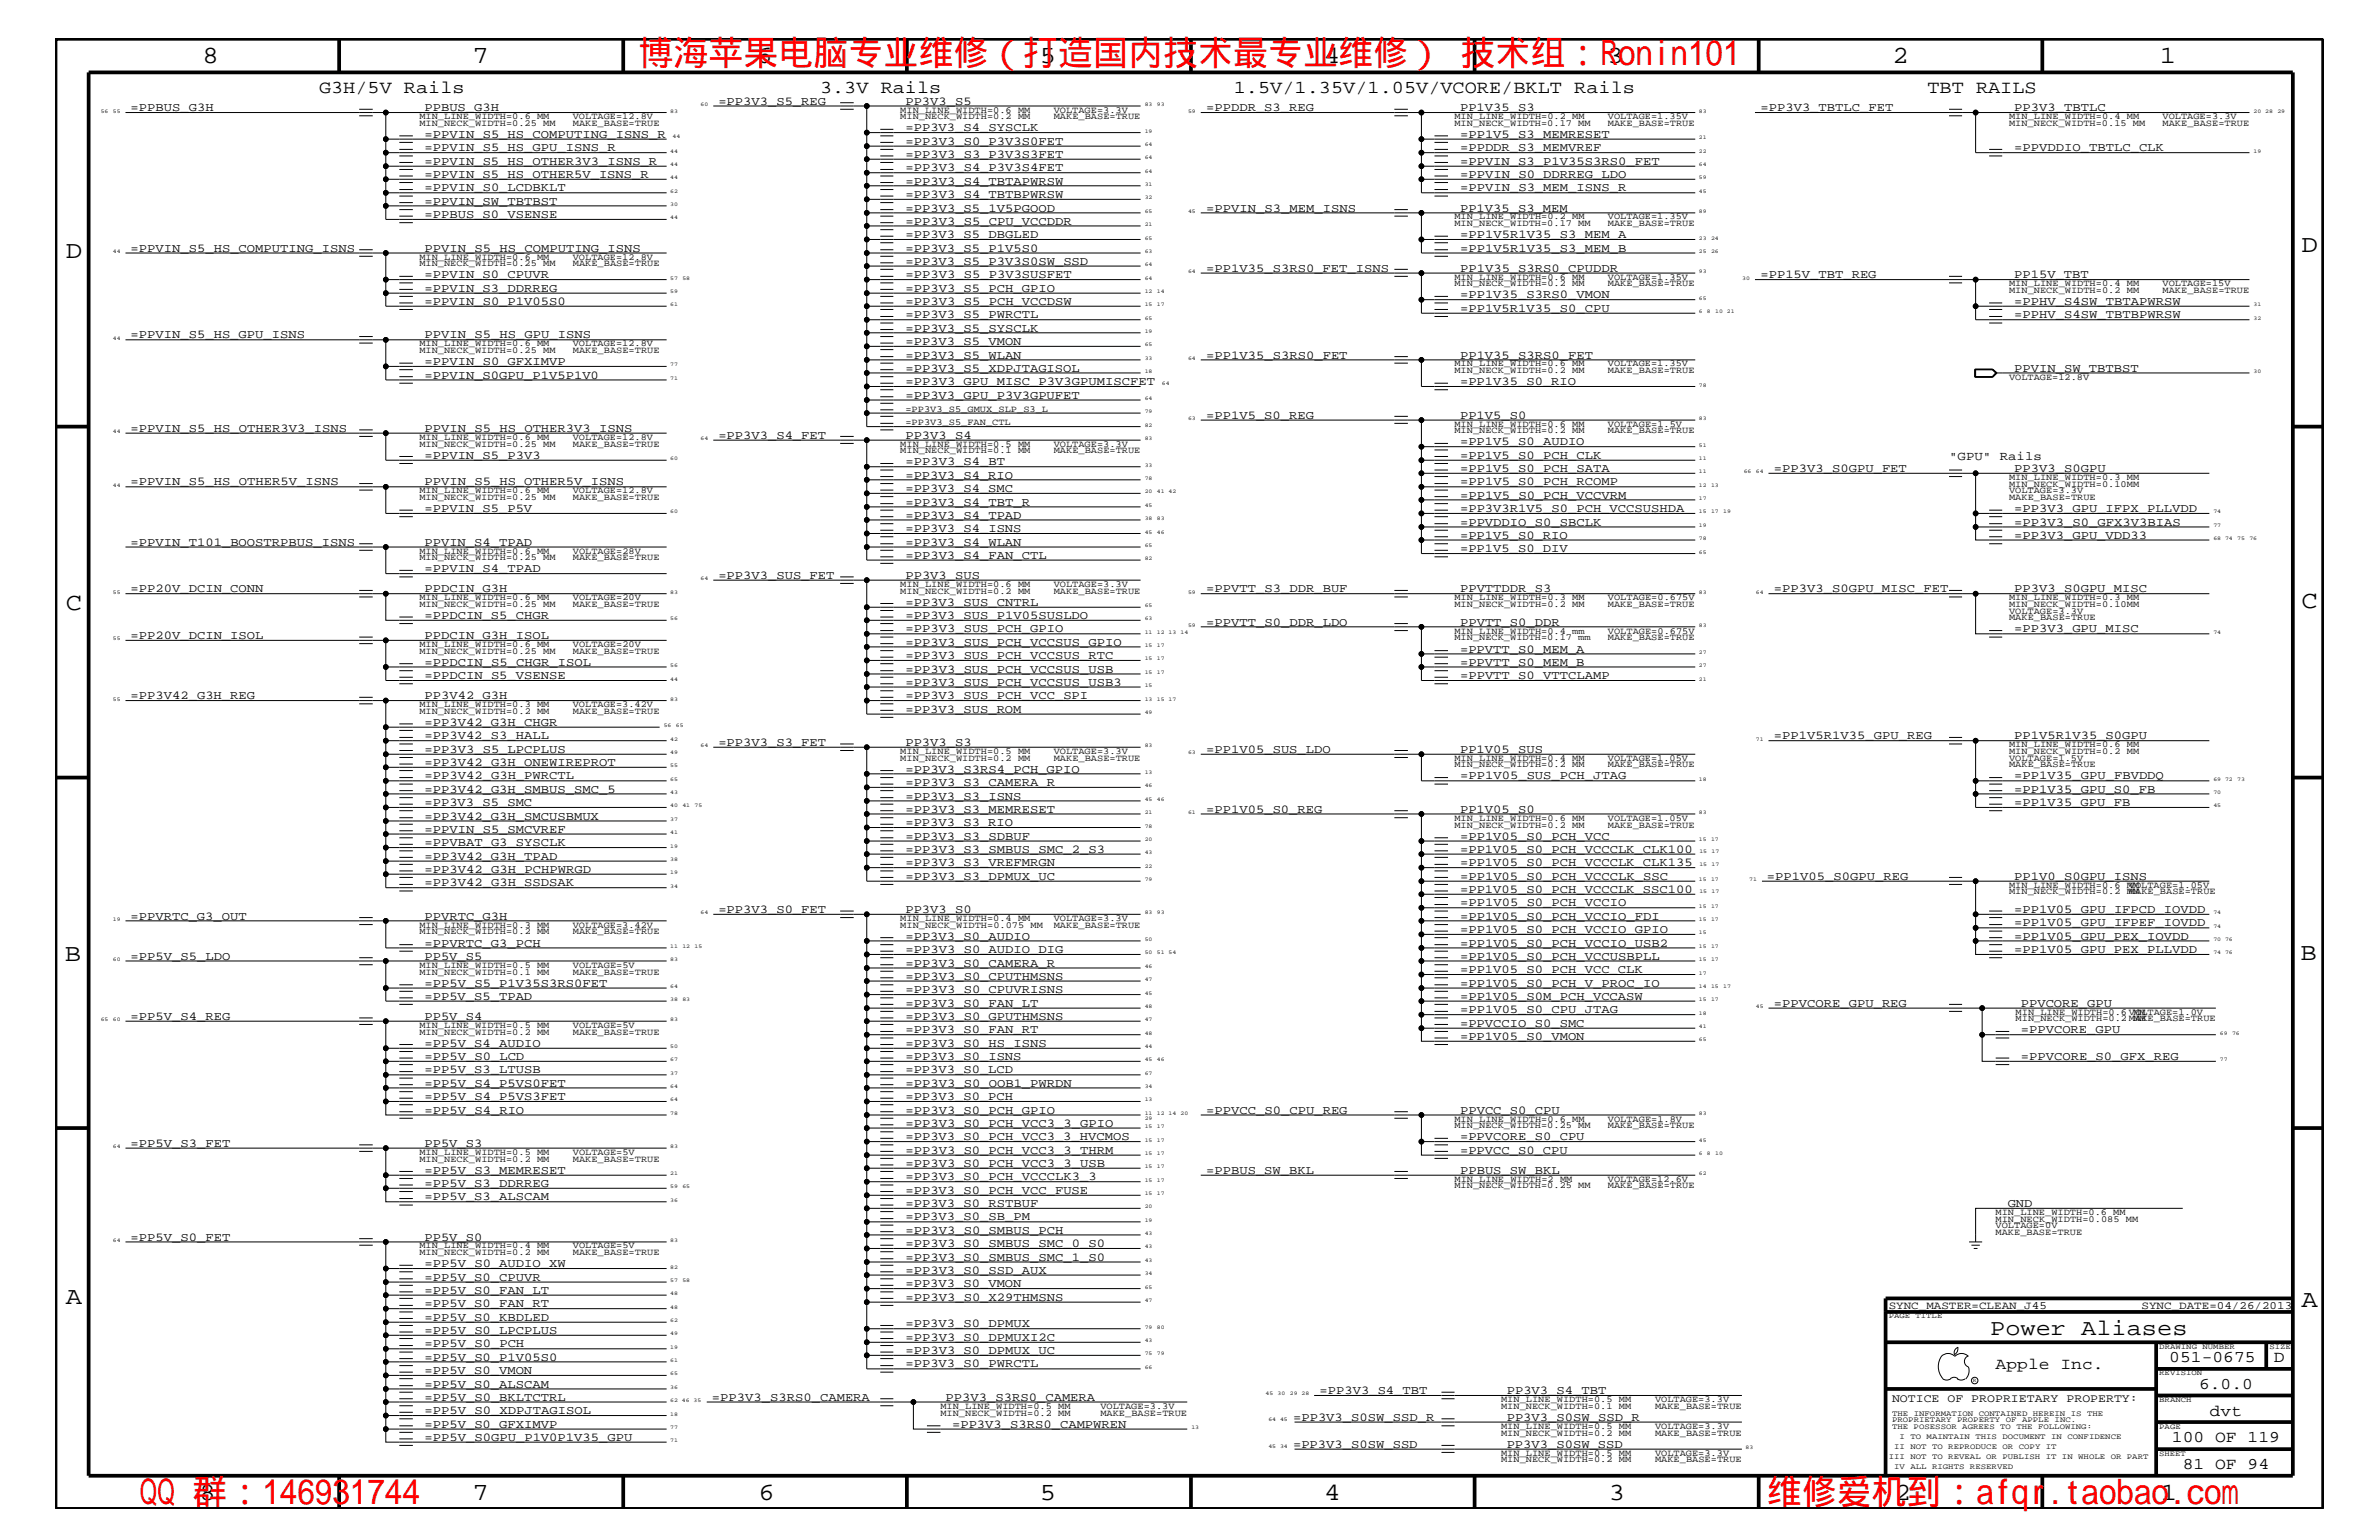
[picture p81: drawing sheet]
<svg xmlns="http://www.w3.org/2000/svg" width="432mm" height="279mm" viewBox="0 0 432 279" stroke-linecap="round" stroke-linejoin="round" font-family="sans-serif">
<defs><g id="words">
<g font-size="6.3" fill="#f00">
<text x="115.9" y="11.9">博海苹果电脑专业维修（打造国内技术最专业维修） 技术组：Ronin101</text>
<text x="25.4" y="272.9">QQ 群：146931744</text>
<text x="320.7" y="272.9">维修爱机到：afqr.taobao.com</text>
</g>
<g font-size="4.5">
<text x="36.7" y="11.5">8</text>
<text x="85.8" y="11.5">7</text>
<text x="137.3" y="11.5">6</text>
<text x="188.7" y="11.5">5</text>
<text x="240.3" y="11.5">4</text>
<text x="291.8" y="11.5">3</text>
<text x="343.5" y="11.5">2</text>
<text x="392" y="11.5">1</text>
<text x="11.9" y="46.8">D</text>
<text x="417.7" y="45.7">D</text>
<text x="11.9" y="110.6">C</text>
<text x="417.7" y="110.3">C</text>
<text x="11.8" y="174.3">B</text>
<text x="417.6" y="174.2">B</text>
<text x="11.9" y="236.7">A</text>
<text x="417.7" y="237.1">A</text>
<text x="36.2" y="272.1">8</text>
<text x="85.8" y="272.1">7</text>
<text x="137.7" y="272.1">6</text>
<text x="188.7" y="272.1">5</text>
<text x="240.4" y="272.1">4</text>
<text x="292" y="272.1">3</text>
<text x="343.9" y="272.1">2</text>
<text x="392.2" y="272.1">1</text>
</g>
<text font-size="4.1" x="361.2" y="242.3">Power Aliases</text>
<g font-size="3.3">
<text x="57.9" y="16.8">G3H/5V Rails</text>
<text x="148.8" y="16.8">3.3V Rails</text>
<text x="223.9" y="16.8">1.5V/1.35V/1.05V/VCORE/BKLT Rails</text>
<text x="349.9" y="16.8">TBT RAILS</text>
</g>
<g font-size="3">
<text x="362.2" y="248.4">Apple Inc.</text>
<text x="393.7" y="247.1">051-0675</text>
<text x="399.2" y="252">6.0.0</text>
<text x="412.7" y="247.1">D</text>
<text x="401.1" y="256.8">dvt</text>
<text x="394.2" y="261.6">100 OF 119</text>
<text x="396.2" y="266.6">81 OF 94</text>
</g>
<text font-size="2.3" x="353.8" y="83.5">&quot;GPU&quot; Rails</text>
<g font-size="2.2">
<text x="23.7" y="20.2">=PPBUS_G3H</text>
<text x="77" y="20.2">PPBUS_G3H</text>
<text x="130.4" y="19">=PP3V3_S5_REG</text>
<text x="164.3" y="19">PP3V3_S5</text>
<text x="164.3" y="23.8">=PP3V3_S4_SYSCLK</text>
<text x="218.9" y="20.2">=PPDDR_S3_REG</text>
<text x="265" y="20.2">PP1V35_S3</text>
<text x="319.5" y="20.2">=PP3V3_TBTLC_FET</text>
<text x="365.6" y="20.2">PP3V3_TBTLC</text>
<text x="77" y="27.5">=PPVIN_S5_HS_GPU_ISNS_R</text>
<text x="77" y="25">=PPVIN_S5_HS_COMPUTING_ISNS_R</text>
<text x="77" y="29.9">=PPVIN_S5_HS_OTHER3V3_ISNS_R</text>
<text x="164.3" y="28.6">=PP3V3_S3_P3V3S3FET</text>
<text x="164.3" y="26.3">=PP3V3_S0_P3V3S0FET</text>
<text x="265" y="29.9">=PPVIN_S3_P1V35S3RS0_FET</text>
<text x="265" y="25">=PP1V5_S3_MEMRESET</text>
<text x="265" y="27.5">=PPDDR_S3_MEMVREF</text>
<text x="365.6" y="27.5">=PPVDDIO_TBTLC_CLK</text>
<text x="77" y="32.3">=PPVIN_S5_HS_OTHER5V_ISNS_R</text>
<text x="77" y="34.7">=PPVIN_S0_LCDBKLT</text>
<text x="164.3" y="35.9">=PP3V3_S4_TBTBPWRSW</text>
<text x="164.3" y="33.6">=PP3V3_S4_TBTAPWRSW</text>
<text x="164.3" y="31.1">=PP3V3_S4_P3V3S4FET</text>
<text x="265" y="34.7">=PPVIN_S3_MEM_ISNS_R</text>
<text x="265" y="32.3">=PPVIN_S0_DDRREG_LDO</text>
<text x="77" y="39.6">=PPBUS_S0_VSENSE</text>
<text x="77" y="37.2">=PPVIN_SW_TBTBST</text>
<text x="164.3" y="40.8">=PP3V3_S5_CPU_VCCDDR</text>
<text x="164.3" y="38.4">=PP3V3_S5_1V5PGOOD</text>
<text x="218.9" y="38.4">=PPVIN_S3_MEM_ISNS</text>
<text x="265" y="38.4">PP1V35_S3_MEM</text>
<text x="23.7" y="45.7">=PPVIN_S5_HS_COMPUTING_ISNS</text>
<text x="77" y="45.7">PPVIN_S5_HS_COMPUTING_ISNS</text>
<text x="164.3" y="45.7">=PP3V3_S5_P1V5S0</text>
<text x="164.3" y="43.2">=PP3V3_S5_DBGLED</text>
<text x="265" y="43.2">=PP1V5R1V35_S3_MEM_A</text>
<text x="265" y="45.7">=PP1V5R1V35_S3_MEM_B</text>
<text x="77" y="52.9">=PPVIN_S3_DDRREG</text>
<text x="77" y="50.5">=PPVIN_S0_CPUVR</text>
<text x="164.3" y="52.9">=PP3V3_S5_PCH_GPIO</text>
<text x="164.3" y="50.5">=PP3V3_S5_P3V3SUSFET</text>
<text x="164.3" y="48">=PP3V3_S5_P3V3S0SW_SSD</text>
<text x="218.9" y="49.3">=PP1V35_S3RS0_FET_ISNS</text>
<text x="265" y="49.3">PP1V35_S3RS0_CPUDDR</text>
<text x="319.5" y="50.5">=PP15V_TBT_REG</text>
<text x="365.6" y="50.5">PP15V_TBT</text>
<text x="77" y="55.3">=PPVIN_S0_P1V05S0</text>
<text x="164.3" y="57.8">=PP3V3_S5_PWRCTL</text>
<text x="164.3" y="55.3">=PP3V3_S5_PCH_VCCDSW</text>
<text x="265" y="54.1">=PP1V35_S3RS0_VMON</text>
<text x="265" y="56.6">=PP1V5R1V35_S0_CPU</text>
<text x="365.6" y="55.3">=PPHV_S4SW_TBTAPWRSW</text>
<text x="365.6" y="57.8">=PPHV_S4SW_TBTBPWRSW</text>
<text x="23.7" y="61.4">=PPVIN_S5_HS_GPU_ISNS</text>
<text x="77" y="61.4">PPVIN_S5_HS_GPU_ISNS</text>
<text x="164.3" y="60.2">=PP3V3_S5_SYSCLK</text>
<text x="164.3" y="62.6">=PP3V3_S5_VMON</text>
<text x="164.3" y="65.1">=PP3V3_S5_WLAN</text>
<text x="218.9" y="65.1">=PP1V35_S3RS0_FET</text>
<text x="265" y="65.1">PP1V35_S3RS0_FET</text>
<text x="77" y="66.2">=PPVIN_S0_GFXIMVP</text>
<text x="77" y="68.7">=PPVIN_S0GPU_P1V5P1V0</text>
<text x="164.3" y="67.5">=PP3V3_S5_XDPJTAGISOL</text>
<text x="164.3" y="69.9">=PP3V3_GPU_MISC_P3V3GPUMISCFET</text>
<text x="265" y="69.9">=PP1V35_S0_RIO</text>
<text x="365.6" y="67.5">PPVIN_SW_TBTBST</text>
<text x="164.3" y="72.3">=PP3V3_GPU_P3V3GPUFET</text>
<text x="218.9" y="76">=PP1V5_S0_REG</text>
<text x="265" y="76">PP1V5_S0</text>
<text x="23.7" y="78.3">=PPVIN_S5_HS_OTHER3V3_ISNS</text>
<text x="77" y="83.3">=PPVIN_S5_P3V3</text>
<text x="77" y="78.3">PPVIN_S5_HS_OTHER3V3_ISNS</text>
<text x="130.4" y="79.6">=PP3V3_S4_FET</text>
<text x="164.3" y="79.6">PP3V3_S4</text>
<text x="265" y="80.8">=PP1V5_S0_AUDIO</text>
<text x="265" y="83.3">=PP1V5_S0_PCH_CLK</text>
<text x="23.7" y="88.1">=PPVIN_S5_HS_OTHER5V_ISNS</text>
<text x="77" y="88.1">PPVIN_S5_HS_OTHER5V_ISNS</text>
<text x="164.3" y="89.3">=PP3V3_S4_SMC</text>
<text x="164.3" y="86.9">=PP3V3_S4_RIO</text>
<text x="164.3" y="84.4">=PP3V3_S4_BT</text>
<text x="265" y="85.6">=PP1V5_S0_PCH_SATA</text>
<text x="265" y="88.1">=PP1V5_S0_PCH_RCOMP</text>
<text x="322" y="85.6">=PP3V3_S0GPU_FET</text>
<text x="365.6" y="85.6">PP3V3_S0GPU</text>
<text x="77" y="92.9">=PPVIN_S5_P5V</text>
<text x="164.3" y="94.2">=PP3V3_S4_TPAD</text>
<text x="164.3" y="91.7">=PP3V3_S4_TBT_R</text>
<text x="265" y="95.4">=PPVDDIO_S0_SBCLK</text>
<text x="265" y="90.5">=PP1V5_S0_PCH_VCCVRM</text>
<text x="265" y="92.9">=PP3V3R1V5_S0_PCH_VCCSUSHDA</text>
<text x="365.6" y="92.9">=PP3V3_GPU_IFPX_PLLVDD</text>
<text x="365.6" y="95.4">=PP3V3_S0_GFX3V3BIAS</text>
<text x="23.7" y="99">=PPVIN_T101_BOOSTRPBUS_ISNS</text>
<text x="77" y="99">PPVIN_S4_TPAD</text>
<text x="164.3" y="96.5">=PP3V3_S4_ISNS</text>
<text x="164.3" y="101.4">=PP3V3_S4_FAN_CTL</text>
<text x="164.3" y="99">=PP3V3_S4_WLAN</text>
<text x="265" y="100.2">=PP1V5_S0_DIV</text>
<text x="265" y="97.7">=PP1V5_S0_RIO</text>
<text x="365.6" y="97.7">=PP3V3_GPU_VDD33</text>
<text x="23.7" y="107.5">=PP20V_DCIN_CONN</text>
<text x="77" y="107.5">PPDCIN_G3H</text>
<text x="77" y="103.8">=PPVIN_S4_TPAD</text>
<text x="130.4" y="105">=PP3V3_SUS_FET</text>
<text x="164.3" y="105">PP3V3_SUS</text>
<text x="218.9" y="107.5">=PPVTT_S3_DDR_BUF</text>
<text x="265" y="107.5">PPVTTDDR_S3</text>
<text x="322" y="107.5">=PP3V3_S0GPU_MISC_FET</text>
<text x="365.6" y="107.5">PP3V3_S0GPU_MISC</text>
<text x="77" y="112.3">=PPDCIN_S5_CHGR</text>
<text x="164.3" y="112.3">=PP3V3_SUS_P1V05SUSLDO</text>
<text x="164.3" y="109.9">=PP3V3_SUS_CNTRL</text>
<text x="218.9" y="113.6">=PPVTT_S0_DDR_LDO</text>
<text x="265" y="113.6">PPVTT_S0_DDR</text>
<text x="23.7" y="115.9">=PP20V_DCIN_ISOL</text>
<text x="77" y="115.9">PPDCIN_G3H_ISOL</text>
<text x="164.3" y="119.6">=PP3V3_SUS_PCH_VCCSUS_RTC</text>
<text x="164.3" y="117.2">=PP3V3_SUS_PCH_VCCSUS_GPIO</text>
<text x="164.3" y="114.8">=PP3V3_SUS_PCH_GPIO</text>
<text x="265" y="118.4">=PPVTT_S0_MEM_A</text>
<text x="365.6" y="114.8">=PP3V3_GPU_MISC</text>
<text x="77" y="120.8">=PPDCIN_S5_CHGR_ISOL</text>
<text x="77" y="123.2">=PPDCIN_S5_VSENSE</text>
<text x="164.3" y="124.4">=PP3V3_SUS_PCH_VCCSUS_USB3</text>
<text x="164.3" y="122">=PP3V3_SUS_PCH_VCCSUS_USB</text>
<text x="265" y="123.2">=PPVTT_S0_VTTCLAMP</text>
<text x="265" y="120.8">=PPVTT_S0_MEM_B</text>
<text x="23.7" y="126.9">=PP3V42_G3H_REG</text>
<text x="77" y="131.7">=PP3V42_G3H_CHGR</text>
<text x="77" y="126.9">PP3V42_G3H</text>
<text x="164.3" y="129.3">=PP3V3_SUS_ROM</text>
<text x="164.3" y="126.9">=PP3V3_SUS_PCH_VCC_SPI</text>
<text x="77" y="136.6">=PP3V3_S5_LPCPLUS</text>
<text x="77" y="134.1">=PP3V42_S3_HALL</text>
<text x="130.4" y="135.3">=PP3V3_S3_FET</text>
<text x="164.3" y="135.3">PP3V3_S3</text>
<text x="218.9" y="136.6">=PP1V05_SUS_LDO</text>
<text x="265" y="136.6">PP1V05_SUS</text>
<text x="322" y="134.1">=PP1V5R1V35_GPU_REG</text>
<text x="365.6" y="134.1">PP1V5R1V35_S0GPU</text>
<text x="77" y="141.4">=PP3V42_G3H_PWRCTL</text>
<text x="77" y="139">=PP3V42_G3H_ONEWIREPROT</text>
<text x="77" y="143.9">=PP3V42_G3H_SMBUS_SMC_5</text>
<text x="164.3" y="142.6">=PP3V3_S3_CAMERA_R</text>
<text x="164.3" y="140.2">=PP3V3_S3RS4_PCH_GPIO</text>
<text x="265" y="141.4">=PP1V05_SUS_PCH_JTAG</text>
<text x="365.6" y="141.4">=PP1V35_GPU_FBVDDQ</text>
<text x="365.6" y="143.9">=PP1V35_GPU_S0_FB</text>
<text x="77" y="146.2">=PP3V3_S5_SMC</text>
<text x="77" y="148.7">=PP3V42_G3H_SMCUSBMUX</text>
<text x="164.3" y="147.5">=PP3V3_S3_MEMRESET</text>
<text x="164.3" y="149.9">=PP3V3_S3_RIO</text>
<text x="164.3" y="145.1">=PP3V3_S3_ISNS</text>
<text x="218.9" y="147.5">=PP1V05_S0_REG</text>
<text x="265" y="147.5">PP1V05_S0</text>
<text x="365.6" y="146.2">=PP1V35_GPU_FB</text>
<text x="77" y="156">=PP3V42_G3H_TPAD</text>
<text x="77" y="151.1">=PPVIN_S5_SMCVREF</text>
<text x="77" y="153.5">=PPVBAT_G3_SYSCLK</text>
<text x="164.3" y="154.7">=PP3V3_S3_SMBUS_SMC_2_S3</text>
<text x="164.3" y="152.3">=PP3V3_S3_SDBUF</text>
<text x="265" y="154.7">=PP1V05_S0_PCH_VCCCLK_CLK100</text>
<text x="265" y="152.3">=PP1V05_S0_PCH_VCC</text>
<text x="77" y="158.4">=PP3V42_G3H_PCHPWRGD</text>
<text x="77" y="160.8">=PP3V42_G3H_SSDSAK</text>
<text x="164.3" y="157.2">=PP3V3_S3_VREFMRGN</text>
<text x="164.3" y="159.6">=PP3V3_S3_DPMUX_UC</text>
<text x="265" y="157.2">=PP1V05_S0_PCH_VCCCLK_CLK135</text>
<text x="265" y="162">=PP1V05_S0_PCH_VCCCLK_SSC100</text>
<text x="265" y="159.6">=PP1V05_S0_PCH_VCCCLK_SSC</text>
<text x="320.7" y="159.6">=PP1V05_S0GPU_REG</text>
<text x="365.6" y="159.6">PP1V0_S0GPU_ISNS</text>
<text x="23.7" y="166.9">=PPVRTC_G3_OUT</text>
<text x="77" y="166.9">PPVRTC_G3H</text>
<text x="130.4" y="165.6">=PP3V3_S0_FET</text>
<text x="164.3" y="165.6">PP3V3_S0</text>
<text x="265" y="164.5">=PP1V05_S0_PCH_VCCIO</text>
<text x="265" y="166.9">=PP1V05_S0_PCH_VCCIO_FDI</text>
<text x="365.6" y="165.6">=PP1V05_GPU_IFPCD_IOVDD</text>
<text x="77" y="171.7">=PPVRTC_G3_PCH</text>
<text x="164.3" y="172.9">=PP3V3_S0_AUDIO_DIG</text>
<text x="164.3" y="170.5">=PP3V3_S0_AUDIO</text>
<text x="265" y="171.7">=PP1V05_S0_PCH_VCCIO_USB2</text>
<text x="265" y="169.3">=PP1V05_S0_PCH_VCCIO_GPIO</text>
<text x="365.6" y="168.1">=PP1V05_GPU_IFPEF_IOVDD</text>
<text x="365.6" y="172.9">=PP1V05_GPU_PEX_PLLVDD</text>
<text x="365.6" y="170.5">=PP1V05_GPU_PEX_IOVDD</text>
<text x="23.7" y="174.2">=PP5V_S5_LDO</text>
<text x="77" y="174.2">PP5V_S5</text>
<text x="77" y="179">=PP5V_S5_P1V35S3RS0FET</text>
<text x="164.3" y="177.7">=PP3V3_S0_CPUTHMSNS</text>
<text x="164.3" y="175.4">=PP3V3_S0_CAMERA_R</text>
<text x="265" y="174.2">=PP1V05_S0_PCH_VCCUSBPLL</text>
<text x="265" y="176.6">=PP1V05_S0_PCH_VCC_CLK</text>
<text x="265" y="179">=PP1V05_S0_PCH_V_PROC_IO</text>
<text x="23.7" y="185">=PP5V_S4_REG</text>
<text x="77" y="181.4">=PP5V_S5_TPAD</text>
<text x="77" y="185">PP5V_S4</text>
<text x="164.3" y="185">=PP3V3_S0_GPUTHMSNS</text>
<text x="164.3" y="182.7">=PP3V3_S0_FAN_LT</text>
<text x="164.3" y="180.2">=PP3V3_S0_CPUVRISNS</text>
<text x="265" y="183.8">=PP1V05_S0_CPU_JTAG</text>
<text x="265" y="181.4">=PP1V05_S0M_PCH_VCCASW</text>
<text x="322" y="182.7">=PPVCORE_GPU_REG</text>
<text x="366.8" y="182.7">PPVCORE_GPU</text>
<text x="77" y="189.9">=PP5V_S4_AUDIO</text>
<text x="164.3" y="189.9">=PP3V3_S0_HS_ISNS</text>
<text x="164.3" y="187.5">=PP3V3_S0_FAN_RT</text>
<text x="265" y="186.3">=PPVCCIO_S0_SMC</text>
<text x="265" y="188.7">=PP1V05_S0_VMON</text>
<text x="366.8" y="187.5">=PPVCORE_GPU</text>
<text x="77" y="194.8">=PP5V_S3_LTUSB</text>
<text x="77" y="192.3">=PP5V_S0_LCD</text>
<text x="77" y="197.2">=PP5V_S4_P5VS0FET</text>
<text x="164.3" y="197.2">=PP3V3_S0_OOB1_PWRDN</text>
<text x="164.3" y="194.8">=PP3V3_S0_LCD</text>
<text x="164.3" y="192.3">=PP3V3_S0_ISNS</text>
<text x="366.8" y="192.3">=PPVCORE_S0_GFX_REG</text>
<text x="77" y="202">=PP5V_S4_RIO</text>
<text x="77" y="199.6">=PP5V_S4_P5VS3FET</text>
<text x="164.3" y="202">=PP3V3_S0_PCH_GPIO</text>
<text x="164.3" y="199.6">=PP3V3_S0_PCH</text>
<text x="218.9" y="202">=PPVCC_S0_CPU_REG</text>
<text x="265" y="202">PPVCC_S0_CPU</text>
<text x="23.7" y="208.1">=PP5V_S3_FET</text>
<text x="77" y="208.1">PP5V_S3</text>
<text x="164.3" y="206.9">=PP3V3_S0_PCH_VCC3_3_HVCMOS</text>
<text x="164.3" y="209.3">=PP3V3_S0_PCH_VCC3_3_THRM</text>
<text x="164.3" y="204.4">=PP3V3_S0_PCH_VCC3_3_GPIO</text>
<text x="265" y="206.9">=PPVCORE_S0_CPU</text>
<text x="265" y="209.3">=PPVCC_S0_CPU</text>
<text x="77" y="213">=PP5V_S3_MEMRESET</text>
<text x="77" y="215.3">=PP5V_S3_DDRREG</text>
<text x="164.3" y="214.2">=PP3V3_S0_PCH_VCCCLK3_3</text>
<text x="164.3" y="211.7">=PP3V3_S0_PCH_VCC3_3_USB</text>
<text x="218.9" y="213">=PPBUS_SW_BKL</text>
<text x="265" y="213">PPBUS_SW_BKL</text>
<text x="77" y="217.8">=PP5V_S3_ALSCAM</text>
<text x="164.3" y="221.4">=PP3V3_S0_SB_PM</text>
<text x="164.3" y="219">=PP3V3_S0_RSTBUF</text>
<text x="164.3" y="216.6">=PP3V3_S0_PCH_VCC_FUSE</text>
<text x="364.4" y="219">GND</text>
<text x="23.7" y="225.1">=PP5V_S0_FET</text>
<text x="77" y="225.1">PP5V_S0</text>
<text x="164.3" y="226.3">=PP3V3_S0_SMBUS_SMC_0_S0</text>
<text x="164.3" y="223.9">=PP3V3_S0_SMBUS_PCH</text>
<text x="77" y="232.4">=PP5V_S0_CPUVR</text>
<text x="77" y="229.9">=PP5V_S0_AUDIO_XW</text>
<text x="164.3" y="233.5">=PP3V3_S0_VMON</text>
<text x="164.3" y="231.1">=PP3V3_S0_SSD_AUX</text>
<text x="164.3" y="228.7">=PP3V3_S0_SMBUS_SMC_1_S0</text>
<text x="77" y="234.7">=PP5V_S0_FAN_LT</text>
<text x="77" y="237.2">=PP5V_S0_FAN_RT</text>
<text x="77" y="239.6">=PP5V_S0_KBDLED</text>
<text x="164.3" y="236">=PP3V3_S0_X29THMSNS</text>
<text x="77" y="242">=PP5V_S0_LPCPLUS</text>
<text x="77" y="244.5">=PP5V_S0_PCH</text>
<text x="164.3" y="245.6">=PP3V3_S0_DPMUX_UC</text>
<text x="164.3" y="243.3">=PP3V3_S0_DPMUXI2C</text>
<text x="164.3" y="240.8">=PP3V3_S0_DPMUX</text>
<text x="77" y="251.7">=PP5V_S0_ALSCAM</text>
<text x="77" y="249.3">=PP5V_S0_VMON</text>
<text x="77" y="246.9">=PP5V_S0_P1V05S0</text>
<text x="164.3" y="248.1">=PP3V3_S0_PWRCTL</text>
<text x="77" y="256.6">=PP5V_S0_XDPJTAGISOL</text>
<text x="77" y="254.2">=PP5V_S0_BKLTCTRL</text>
<text x="129.2" y="254.2">=PP3V3_S3RS0_CAMERA</text>
<text x="171.6" y="254.2">PP3V3_S3RS0_CAMERA</text>
<text x="234.7" y="257.8">=PP3V3_S0SW_SSD_R</text>
<text x="239.5" y="252.9">=PP3V3_S4_TBT</text>
<text x="273.5" y="257.8">PP3V3_S0SW_SSD_R</text>
<text x="273.5" y="252.9">PP3V3_S4_TBT</text>
<text x="77" y="261.4">=PP5V_S0GPU_P1V0P1V35_GPU</text>
<text x="77" y="259">=PP5V_S0_GFXIMVP</text>
<text x="172.8" y="259">=PP3V3_S3RS0_CAMPWREN</text>
<text x="234.7" y="262.7">=PP3V3_S0SW_SSD</text>
<text x="273.5" y="262.7">PP3V3_S0SW_SSD</text>
</g>
<text font-size="2.1" x="343.4" y="254.4">NOTICE OF PROPRIETARY PROPERTY:</text>
<g font-size="2">
<text x="342.8" y="237.4">SYNC_MASTER=CLEAN_J45</text>
<text x="388.7" y="237.4">SYNC_DATE=04/26/2013</text>
</g>
<g font-size="1.7">
<text x="76.1" y="21.6">MIN_LINE_WIDTH=0.6 MM</text>
<text x="76.1" y="22.9">MIN_NECK_WIDTH=0.25 MM</text>
<text x="104" y="21.6">VOLTAGE=12.8V</text>
<text x="104" y="22.9">MAKE_BASE=TRUE</text>
<text x="163.4" y="21.6">MIN_NECK_WIDTH=0.2 MM</text>
<text x="163.4" y="20.4">MIN_LINE_WIDTH=0.6 MM</text>
<text x="191.3" y="20.4">VOLTAGE=3.3V</text>
<text x="191.3" y="21.6">MAKE_BASE=TRUE</text>
<text x="264" y="21.6">MIN_LINE_WIDTH=0.2 MM</text>
<text x="264" y="22.9">MIN_NECK_WIDTH=0.17 MM</text>
<text x="291.8" y="21.6">VOLTAGE=1.35V</text>
<text x="291.8" y="22.9">MAKE_BASE=TRUE</text>
<text x="364.7" y="21.6">MIN_LINE_WIDTH=0.4 MM</text>
<text x="364.7" y="22.9">MIN_NECK_WIDTH=0.15 MM</text>
<text x="392.5" y="22.9">MAKE_BASE=TRUE</text>
<text x="392.5" y="21.6">VOLTAGE=3.3V</text>
<text x="264" y="41">MIN_NECK_WIDTH=0.17 MM</text>
<text x="264" y="39.8">MIN_LINE_WIDTH=0.2 MM</text>
<text x="291.8" y="39.8">VOLTAGE=1.35V</text>
<text x="291.8" y="41">MAKE_BASE=TRUE</text>
<text x="76.1" y="47.1">MIN_LINE_WIDTH=0.6 MM</text>
<text x="104" y="47.1">VOLTAGE=12.8V</text>
<text x="76.1" y="48.3">MIN_NECK_WIDTH=0.25 MM</text>
<text x="104" y="48.3">MAKE_BASE=TRUE</text>
<text x="264" y="51.9">MIN_NECK_WIDTH=0.2 MM</text>
<text x="264" y="50.7">MIN_LINE_WIDTH=0.6 MM</text>
<text x="291.8" y="51.9">MAKE_BASE=TRUE</text>
<text x="291.8" y="50.7">VOLTAGE=1.35V</text>
<text x="364.7" y="53.2">MIN_NECK_WIDTH=0.2 MM</text>
<text x="364.7" y="51.9">MIN_LINE_WIDTH=0.4 MM</text>
<text x="392.5" y="53.2">MAKE_BASE=TRUE</text>
<text x="392.5" y="51.9">VOLTAGE=15V</text>
<text x="76.1" y="62.9">MIN_LINE_WIDTH=0.6 MM</text>
<text x="76.1" y="64">MIN_NECK_WIDTH=0.25 MM</text>
<text x="104" y="64">MAKE_BASE=TRUE</text>
<text x="104" y="62.9">VOLTAGE=12.8V</text>
<text x="264" y="67.7">MIN_NECK_WIDTH=0.2 MM</text>
<text x="264" y="66.5">MIN_LINE_WIDTH=0.6 MM</text>
<text x="291.8" y="67.7">MAKE_BASE=TRUE</text>
<text x="291.8" y="66.5">VOLTAGE=1.35V</text>
<text x="364.7" y="68.9">VOLTAGE=12.8V</text>
<text x="164.3" y="77.2">=PP3V3_S5_FAN_CTL</text>
<text x="164.3" y="74.7">=PP3V3_S5_GMUX_SLP_S3_L</text>
<text x="264" y="77.4">MIN_LINE_WIDTH=0.6 MM</text>
<text x="291.8" y="77.4">VOLTAGE=1.5V</text>
<text x="76.1" y="79.9">MIN_LINE_WIDTH=0.6 MM</text>
<text x="76.1" y="81.1">MIN_NECK_WIDTH=0.25 MM</text>
<text x="104" y="79.9">VOLTAGE=12.8V</text>
<text x="104" y="81.1">MAKE_BASE=TRUE</text>
<text x="163.4" y="81.1">MIN_LINE_WIDTH=0.5 MM</text>
<text x="163.4" y="82.2">MIN_NECK_WIDTH=0.1 MM</text>
<text x="191.3" y="82.2">MAKE_BASE=TRUE</text>
<text x="191.3" y="81.1">VOLTAGE=3.3V</text>
<text x="264" y="78.6">MIN_NECK_WIDTH=0.2 MM</text>
<text x="291.8" y="78.6">MAKE_BASE=TRUE</text>
<text x="76.1" y="89.5">MIN_LINE_WIDTH=0.6 MM</text>
<text x="104" y="89.5">VOLTAGE=12.8V</text>
<text x="364.7" y="89.5">VOLTAGE=3.3V</text>
<text x="364.7" y="87.1">MIN_LINE_WIDTH=0.3 MM</text>
<text x="364.7" y="88.3">MIN_NECK_WIDTH=0.10MM</text>
<text x="76.1" y="90.7">MIN_NECK_WIDTH=0.25 MM</text>
<text x="104" y="90.7">MAKE_BASE=TRUE</text>
<text x="364.7" y="90.7">MAKE_BASE=TRUE</text>
<text x="76.1" y="100.4">MIN_LINE_WIDTH=0.6 MM</text>
<text x="76.1" y="101.6">MIN_NECK_WIDTH=0.25 MM</text>
<text x="104" y="100.4">VOLTAGE=28V</text>
<text x="104" y="101.6">MAKE_BASE=TRUE</text>
<text x="163.4" y="106.5">MIN_LINE_WIDTH=0.6 MM</text>
<text x="163.4" y="107.7">MIN_NECK_WIDTH=0.2 MM</text>
<text x="191.3" y="106.5">VOLTAGE=3.3V</text>
<text x="191.3" y="107.7">MAKE_BASE=TRUE</text>
<text x="76.1" y="110.2">MIN_NECK_WIDTH=0.25 MM</text>
<text x="76.1" y="108.9">MIN_LINE_WIDTH=0.6 MM</text>
<text x="104" y="108.9">VOLTAGE=20V</text>
<text x="104" y="110.2">MAKE_BASE=TRUE</text>
<text x="264" y="108.9">MIN_LINE_WIDTH=0.3 MM</text>
<text x="264" y="110.2">MIN_NECK_WIDTH=0.2 MM</text>
<text x="291.8" y="110.2">MAKE_BASE=TRUE</text>
<text x="291.8" y="108.9">VOLTAGE=0.675V</text>
<text x="364.7" y="111.4">VOLTAGE=3.3V</text>
<text x="364.7" y="108.9">MIN_LINE_WIDTH=0.3 MM</text>
<text x="364.7" y="110.2">MIN_NECK_WIDTH=0.10MM</text>
<text x="364.7" y="112.6">MAKE_BASE=TRUE</text>
<text x="76.1" y="118.6">MIN_NECK_WIDTH=0.25 MM</text>
<text x="76.1" y="117.4">MIN_LINE_WIDTH=0.6 MM</text>
<text x="104" y="117.4">VOLTAGE=20V</text>
<text x="104" y="118.6">MAKE_BASE=TRUE</text>
<text x="264" y="115">MIN_LINE_WIDTH=0.4 mm</text>
<text x="264" y="116.2">MIN_NECK_WIDTH=0.17 mm</text>
<text x="291.8" y="115">VOLTAGE=0.675V</text>
<text x="291.8" y="116.2">MAKE_BASE=TRUE</text>
<text x="76.1" y="129.6">MIN_NECK_WIDTH=0.2 MM</text>
<text x="76.1" y="128.3">MIN_LINE_WIDTH=0.3 MM</text>
<text x="104" y="129.6">MAKE_BASE=TRUE</text>
<text x="104" y="128.3">VOLTAGE=3.42V</text>
<text x="163.4" y="136.8">MIN_LINE_WIDTH=0.5 MM</text>
<text x="191.3" y="136.8">VOLTAGE=3.3V</text>
<text x="364.7" y="136.8">MIN_NECK_WIDTH=0.2 MM</text>
<text x="364.7" y="135.6">MIN_LINE_WIDTH=0.6 MM</text>
<text x="163.4" y="138">MIN_NECK_WIDTH=0.2 MM</text>
<text x="191.3" y="138">MAKE_BASE=TRUE</text>
<text x="264" y="139.2">MIN_NECK_WIDTH=0.2 MM</text>
<text x="264" y="138">MIN_LINE_WIDTH=0.4 MM</text>
<text x="291.8" y="139.2">MAKE_BASE=TRUE</text>
<text x="291.8" y="138">VOLTAGE=1.05V</text>
<text x="364.7" y="138">VOLTAGE=1.5V</text>
<text x="364.7" y="139.2">MAKE_BASE=TRUE</text>
<text x="264" y="149">MIN_LINE_WIDTH=0.6 MM</text>
<text x="291.8" y="149">VOLTAGE=1.05V</text>
<text x="264" y="150.1">MIN_NECK_WIDTH=0.2 MM</text>
<text x="291.8" y="150.1">MAKE_BASE=TRUE</text>
<text x="364.7" y="161.1">MIN_LINE_WIDTH=0.6 MM</text>
<text x="386.4" y="161.1">VOLTAGE=1.05V</text>
<text x="163.4" y="167.1">MIN_LINE_WIDTH=0.4 MM</text>
<text x="191.3" y="167.1">VOLTAGE=3.3V</text>
<text x="364.7" y="162.2">MIN_NECK_WIDTH=0.2 MM</text>
<text x="386.4" y="162.2">MAKE_BASE=TRUE</text>
<text x="76.1" y="168.3">MIN_LINE_WIDTH=0.3 MM</text>
<text x="76.1" y="169.5">MIN_NECK_WIDTH=0.2 MM</text>
<text x="104" y="168.3">VOLTAGE=3.42V</text>
<text x="104" y="169.5">MAKE_BASE=TRUE</text>
<text x="163.4" y="168.3">MIN_NECK_WIDTH=0.075 MM</text>
<text x="191.3" y="168.3">MAKE_BASE=TRUE</text>
<text x="76.1" y="175.6">MIN_LINE_WIDTH=0.5 MM</text>
<text x="76.1" y="176.8">MIN_NECK_WIDTH=0.1 MM</text>
<text x="104" y="175.6">VOLTAGE=5V</text>
<text x="104" y="176.8">MAKE_BASE=TRUE</text>
<text x="365.8" y="185.3">MIN_NECK_WIDTH=0.2 MM</text>
<text x="365.8" y="184.1">MIN_LINE_WIDTH=0.6 MM</text>
<text x="386.4" y="185.3">MAKE_BASE=TRUE</text>
<text x="386.4" y="184.1">VOLTAGE=1.0V</text>
<text x="76.1" y="187.7">MIN_NECK_WIDTH=0.2 MM</text>
<text x="76.1" y="186.5">MIN_LINE_WIDTH=0.5 MM</text>
<text x="104" y="186.5">VOLTAGE=5V</text>
<text x="104" y="187.7">MAKE_BASE=TRUE</text>
<text x="264" y="203.5">MIN_LINE_WIDTH=0.6 MM</text>
<text x="291.8" y="203.5">VOLTAGE=1.8V</text>
<text x="76.1" y="209.6">MIN_LINE_WIDTH=0.5 MM</text>
<text x="104" y="209.6">VOLTAGE=5V</text>
<text x="264" y="204.7">MIN_NECK_WIDTH=0.25 MM</text>
<text x="291.8" y="204.7">MAKE_BASE=TRUE</text>
<text x="76.1" y="210.8">MIN_NECK_WIDTH=0.2 MM</text>
<text x="104" y="210.8">MAKE_BASE=TRUE</text>
<text x="264" y="215.6">MIN_NECK_WIDTH=0.25 MM</text>
<text x="264" y="214.4">MIN_LINE_WIDTH=2 MM</text>
<text x="291.8" y="214.4">VOLTAGE=12.6V</text>
<text x="291.8" y="215.6">MAKE_BASE=TRUE</text>
<text x="362.2" y="221.7">MIN_NECK_WIDTH=0.085 MM</text>
<text x="362.2" y="220.4">MIN_LINE_WIDTH=0.6 MM</text>
<text x="76.1" y="226.5">MIN_LINE_WIDTH=0.4 MM</text>
<text x="76.1" y="227.7">MIN_NECK_WIDTH=0.2 MM</text>
<text x="104" y="227.7">MAKE_BASE=TRUE</text>
<text x="104" y="226.5">VOLTAGE=5V</text>
<text x="362.2" y="222.9">VOLTAGE=0V</text>
<text x="362.2" y="224.1">MAKE_BASE=TRUE</text>
<text x="170.7" y="255.6">MIN_LINE_WIDTH=0.5 MM</text>
<text x="170.7" y="256.8">MIN_NECK_WIDTH=0.2 MM</text>
<text x="199.7" y="256.8">MAKE_BASE=TRUE</text>
<text x="199.7" y="255.6">VOLTAGE=3.3V</text>
<text x="272.5" y="255.6">MIN_NECK_WIDTH=0.1 MM</text>
<text x="272.5" y="254.4">MIN_LINE_WIDTH=0.5 MM</text>
<text x="300.4" y="254.4">VOLTAGE=3.3V</text>
<text x="300.4" y="255.6">MAKE_BASE=TRUE</text>
<text x="272.5" y="260.5">MIN_NECK_WIDTH=0.2 MM</text>
<text x="272.5" y="259.3">MIN_LINE_WIDTH=0.5 MM</text>
<text x="300.4" y="259.3">VOLTAGE=3.3V</text>
<text x="300.4" y="260.5">MAKE_BASE=TRUE</text>
<text x="272.5" y="265.3">MIN_NECK_WIDTH=0.2 MM</text>
<text x="272.5" y="264.1">MIN_LINE_WIDTH=0.5 MM</text>
<text x="300.4" y="264.1">VOLTAGE=3.3V</text>
<text x="300.4" y="265.3">MAKE_BASE=TRUE</text>
</g>
<g font-size="1.4">
<text x="342.8" y="239.2">PAGE TITLE</text>
<text x="391.9" y="244.7">DRAWING NUMBER</text>
<text x="411.9" y="244.7">SIZE</text>
<text x="391.9" y="249.5">REVISION</text>
<text x="343.4" y="256.8">THE INFORMATION CONTAINED HEREIN IS THE</text>
<text x="391.9" y="254.4">BRANCH</text>
<text x="343.4" y="258">PROPRIETARY PROPERTY OF APPLE INC.</text>
<text x="343.4" y="259.3">THE POSESSOR AGREES TO THE FOLLOWING:</text>
<text x="343.8" y="262.9">II NOT TO REPRODUCE OR COPY IT</text>
<text x="344.8" y="261.1">I TO MAINTAIN THIS DOCUMENT IN CONFIDENCE</text>
<text x="391.9" y="259.3">PAGE</text>
<text x="342.8" y="264.7">III NOT TO REVEAL OR PUBLISH IT IN WHOLE OR PART</text>
<text x="343.8" y="266.6">IV ALL RIGHTS RESERVED</text>
<text x="391.9" y="264.1">SHEET</text>
</g>
<g font-size="1">
<text x="18.3" y="20.4">56</text>
<text x="20.5" y="20.4">55</text>
<text x="121.7" y="20.4">83</text>
<text x="127.2" y="19.2">60</text>
<text x="207.8" y="19.2">83</text>
<text x="210" y="19.2">93</text>
<text x="215.6" y="20.4">59</text>
<text x="308.4" y="20.4">83</text>
<text x="409" y="20.4">20 28</text>
<text x="413.4" y="20.4">29</text>
<text x="121.7" y="27.7">44</text>
<text x="122.1" y="25">44</text>
<text x="207.8" y="28.9">64</text>
<text x="207.8" y="24.1">19</text>
<text x="207.8" y="26.5">64</text>
<text x="308.4" y="27.7">22</text>
<text x="308.4" y="25.3">21</text>
<text x="409" y="27.7">19</text>
<text x="121.7" y="32.5">44</text>
<text x="121.7" y="35">62</text>
<text x="121.7" y="30.2">44</text>
<text x="207.8" y="33.7">31</text>
<text x="207.8" y="31.4">64</text>
<text x="308.4" y="32.5">59</text>
<text x="308.4" y="30.2">64</text>
<text x="308.4" y="35">45</text>
<text x="121.7" y="39.8">44</text>
<text x="121.7" y="37.4">30</text>
<text x="207.8" y="41">21</text>
<text x="207.8" y="38.6">65</text>
<text x="207.8" y="36.2">32</text>
<text x="215.6" y="38.6">45</text>
<text x="308.4" y="38.6">89</text>
<text x="20.5" y="45.9">44</text>
<text x="207.8" y="45.9">63</text>
<text x="207.8" y="43.5">65</text>
<text x="308.4" y="45.9">25</text>
<text x="308.4" y="43.5">23</text>
<text x="310.6" y="45.9">26</text>
<text x="310.6" y="43.5">24</text>
<text x="121.7" y="50.7">57</text>
<text x="121.7" y="53.2">59</text>
<text x="123.9" y="50.7">58</text>
<text x="207.8" y="53.2">12</text>
<text x="207.8" y="50.7">64</text>
<text x="207.8" y="48.3">64</text>
<text x="210" y="53.2">14</text>
<text x="215.6" y="49.6">64</text>
<text x="308.4" y="49.6">93</text>
<text x="316.2" y="50.7">30</text>
<text x="121.7" y="55.6">61</text>
<text x="207.8" y="58">65</text>
<text x="207.8" y="55.6">15</text>
<text x="210" y="55.6">17</text>
<text x="308.4" y="56.8">6</text>
<text x="308.4" y="54.4">65</text>
<text x="309.8" y="56.8">8</text>
<text x="311.3" y="56.8">10 21</text>
<text x="409" y="55.6">31</text>
<text x="409" y="58">32</text>
<text x="20.5" y="61.7">44</text>
<text x="207.8" y="62.9">65</text>
<text x="207.8" y="65.3">33</text>
<text x="207.8" y="60.4">19</text>
<text x="215.6" y="65.3">64</text>
<text x="121.7" y="68.9">71</text>
<text x="121.7" y="66.5">77</text>
<text x="207.8" y="67.7">18</text>
<text x="210.9" y="69.9">64</text>
<text x="308.4" y="70.1">78</text>
<text x="409" y="67.7">30</text>
<text x="207.8" y="77.4">82</text>
<text x="207.8" y="75">79</text>
<text x="207.8" y="72.6">64</text>
<text x="215.6" y="76.2">63</text>
<text x="308.4" y="76.2">83</text>
<text x="20.5" y="78.6">44</text>
<text x="121.7" y="83.5">60</text>
<text x="127.2" y="79.9">64</text>
<text x="207.8" y="79.9">83</text>
<text x="308.4" y="81.1">51</text>
<text x="308.4" y="83.5">11</text>
<text x="20.5" y="88.3">44</text>
<text x="207.8" y="89.5">20</text>
<text x="207.8" y="87.1">78</text>
<text x="207.8" y="84.7">33</text>
<text x="210" y="89.5">41 42</text>
<text x="308.4" y="85.9">11</text>
<text x="308.4" y="88.3">12</text>
<text x="310.6" y="88.3">13</text>
<text x="316.5" y="85.9">66</text>
<text x="318.7" y="85.9">64</text>
<text x="121.7" y="93.2">60</text>
<text x="207.8" y="94.3">38</text>
<text x="207.8" y="92">45</text>
<text x="210" y="94.3">83</text>
<text x="308.4" y="95.6">19</text>
<text x="308.4" y="90.7">17</text>
<text x="308.4" y="93.2">15</text>
<text x="310.6" y="93.2">17</text>
<text x="312.8" y="93.2">19</text>
<text x="401.8" y="93.2">74</text>
<text x="401.8" y="95.6">77</text>
<text x="207.8" y="96.8">45</text>
<text x="207.8" y="101.6">82</text>
<text x="207.8" y="99.3">65</text>
<text x="210" y="96.8">46</text>
<text x="308.4" y="100.4">65</text>
<text x="308.4" y="98">78</text>
<text x="401.8" y="98">68 74</text>
<text x="406.1" y="98">75</text>
<text x="408.3" y="98">76</text>
<text x="20.5" y="107.7">55</text>
<text x="121.7" y="107.7">83</text>
<text x="127.2" y="105.3">64</text>
<text x="215.6" y="107.7">59</text>
<text x="308.4" y="107.7">83</text>
<text x="318.7" y="107.7">64</text>
<text x="121.7" y="112.6">56</text>
<text x="207.8" y="112.6">63</text>
<text x="207.8" y="110.2">65</text>
<text x="215.6" y="113.7">59</text>
<text x="308.4" y="113.7">83</text>
<text x="20.5" y="116.2">55</text>
<text x="207.8" y="119.8">15</text>
<text x="207.8" y="117.4">15</text>
<text x="207.8" y="115">11</text>
<text x="210" y="119.8">17</text>
<text x="210" y="117.4">17</text>
<text x="210" y="115">12 13</text>
<text x="214.3" y="115">14</text>
<text x="308.4" y="118.6">27</text>
<text x="401.8" y="115">74</text>
<text x="121.7" y="121">56</text>
<text x="121.7" y="123.5">44</text>
<text x="207.8" y="124.7">15</text>
<text x="207.8" y="122.3">15</text>
<text x="210" y="122.3">17</text>
<text x="308.4" y="121">27</text>
<text x="308.4" y="123.5">21</text>
<text x="20.5" y="127.1">55</text>
<text x="120.5" y="131.9">56</text>
<text x="121.7" y="127.1">83</text>
<text x="122.7" y="131.9">65</text>
<text x="207.8" y="129.6">49</text>
<text x="207.8" y="127.1">13</text>
<text x="210" y="127.1">15 17</text>
<text x="121.7" y="134.4">42</text>
<text x="121.7" y="136.8">49</text>
<text x="127.2" y="135.6">64</text>
<text x="207.8" y="135.6">83</text>
<text x="215.6" y="136.8">63</text>
<text x="318.7" y="134.4">71</text>
<text x="121.7" y="139.2">55</text>
<text x="121.7" y="141.7">65</text>
<text x="207.8" y="142.9">46</text>
<text x="207.8" y="140.4">13</text>
<text x="308.4" y="141.7">18</text>
<text x="401.8" y="141.7">69 72</text>
<text x="406.1" y="141.7">73</text>
<text x="121.7" y="144">43</text>
<text x="121.7" y="146.5">40</text>
<text x="121.7" y="149">37</text>
<text x="123.9" y="146.5">41</text>
<text x="126.1" y="146.5">75</text>
<text x="207.8" y="147.7">21</text>
<text x="207.8" y="145.3">45</text>
<text x="210" y="145.3">46</text>
<text x="215.6" y="147.7">61</text>
<text x="308.4" y="147.7">83</text>
<text x="401.8" y="146.5">45</text>
<text x="401.8" y="144">70</text>
<text x="121.7" y="151.3">41</text>
<text x="121.7" y="153.8">19</text>
<text x="207.8" y="155">43</text>
<text x="207.8" y="152.6">20</text>
<text x="207.8" y="150.1">78</text>
<text x="308.4" y="152.6">15</text>
<text x="308.4" y="154.7">15</text>
<text x="310.6" y="152.6">17</text>
<text x="310.6" y="154.7">17</text>
<text x="121.7" y="158.6">19</text>
<text x="121.7" y="161.1">34</text>
<text x="121.7" y="156.2">38</text>
<text x="207.8" y="157.4">22</text>
<text x="207.8" y="159.9">79</text>
<text x="308.4" y="159.9">15</text>
<text x="308.4" y="157.2">15</text>
<text x="308.4" y="162">15</text>
<text x="310.6" y="159.9">17</text>
<text x="310.6" y="157.2">17</text>
<text x="310.6" y="162">17</text>
<text x="317.5" y="159.9">71</text>
<text x="20.5" y="167.1">19</text>
<text x="127.2" y="165.9">64</text>
<text x="207.8" y="165.9">83</text>
<text x="210" y="165.9">93</text>
<text x="308.4" y="164.7">15</text>
<text x="308.4" y="167.1">15</text>
<text x="310.6" y="164.7">17</text>
<text x="310.6" y="167.1">17</text>
<text x="401.8" y="165.9">74</text>
<text x="121.7" y="172">11</text>
<text x="123.9" y="172">12</text>
<text x="126.1" y="172">15</text>
<text x="207.8" y="173.2">50</text>
<text x="207.8" y="170.7">50</text>
<text x="210" y="173.2">51 54</text>
<text x="308.4" y="172">15</text>
<text x="308.4" y="169.5">15</text>
<text x="310.6" y="172">17</text>
<text x="401.8" y="168.3">74</text>
<text x="401.8" y="173.2">74 76</text>
<text x="401.8" y="170.7">70 76</text>
<text x="20.5" y="174.4">60</text>
<text x="121.7" y="179.3">64</text>
<text x="121.7" y="174.4">83</text>
<text x="207.8" y="178">47</text>
<text x="207.8" y="175.6">46</text>
<text x="308.4" y="179.3">14</text>
<text x="308.4" y="174.4">15</text>
<text x="308.4" y="176.8">17</text>
<text x="310.6" y="179.3">15</text>
<text x="310.6" y="174.4">17</text>
<text x="312.8" y="179.3">17</text>
<text x="18.3" y="185.3">65</text>
<text x="20.5" y="185.3">60</text>
<text x="121.7" y="185.3">83</text>
<text x="121.7" y="181.6">38</text>
<text x="123.9" y="181.6">83</text>
<text x="207.8" y="185.3">47</text>
<text x="207.8" y="182.9">48</text>
<text x="207.8" y="180.5">45</text>
<text x="308.4" y="184.1">18</text>
<text x="308.4" y="181.6">15</text>
<text x="310.6" y="181.6">17</text>
<text x="318.7" y="182.9">45</text>
<text x="121.7" y="190.2">50</text>
<text x="207.8" y="190.2">44</text>
<text x="207.8" y="187.7">48</text>
<text x="308.4" y="186.5">41</text>
<text x="308.4" y="188.9">65</text>
<text x="402.9" y="187.7">69</text>
<text x="405.1" y="187.7">76</text>
<text x="121.7" y="197.4">64</text>
<text x="121.7" y="195">37</text>
<text x="121.7" y="192.6">67</text>
<text x="207.8" y="197.4">34</text>
<text x="207.8" y="195">67</text>
<text x="207.8" y="192.6">45</text>
<text x="210" y="192.6">46</text>
<text x="402.9" y="192.6">77</text>
<text x="121.7" y="199.8">64</text>
<text x="121.7" y="202.3">78</text>
<text x="207.8" y="202.3">11</text>
<text x="207.8" y="203.1">29</text>
<text x="207.8" y="199.8">13</text>
<text x="210" y="202.3">12 14</text>
<text x="214.3" y="202.3">20</text>
<text x="308.4" y="202.3">83</text>
<text x="20.5" y="208.3">64</text>
<text x="121.7" y="208.3">83</text>
<text x="207.8" y="207.1">15</text>
<text x="207.8" y="209.6">15</text>
<text x="207.8" y="204.7">15</text>
<text x="210" y="207.1">17</text>
<text x="210" y="209.6">17</text>
<text x="210" y="204.7">17</text>
<text x="308.4" y="209.6">6</text>
<text x="308.4" y="207.1">45</text>
<text x="309.8" y="209.6">8</text>
<text x="311.3" y="209.6">10</text>
<text x="121.7" y="213.2">21</text>
<text x="121.7" y="215.6">59</text>
<text x="123.9" y="215.6">65</text>
<text x="207.8" y="214.4">15</text>
<text x="207.8" y="211.9">15</text>
<text x="210" y="214.4">17</text>
<text x="210" y="211.9">17</text>
<text x="308.4" y="213.2">62</text>
<text x="121.7" y="218">36</text>
<text x="207.8" y="221.7">19</text>
<text x="207.8" y="219.2">20</text>
<text x="207.8" y="216.9">15</text>
<text x="210" y="216.9">17</text>
<text x="20.5" y="225.3">64</text>
<text x="121.7" y="225.3">83</text>
<text x="207.8" y="226.5">43</text>
<text x="207.8" y="224.1">43</text>
<text x="121.7" y="232.6">57</text>
<text x="121.7" y="230.2">82</text>
<text x="123.9" y="232.6">58</text>
<text x="207.8" y="233.8">65</text>
<text x="207.8" y="231.3">34</text>
<text x="207.8" y="229">43</text>
<text x="121.7" y="235">48</text>
<text x="121.7" y="237.4">48</text>
<text x="121.7" y="239.9">62</text>
<text x="207.8" y="236.2">47</text>
<text x="121.7" y="242.3">49</text>
<text x="121.7" y="244.7">19</text>
<text x="207.8" y="245.9">75</text>
<text x="207.8" y="243.5">43</text>
<text x="207.8" y="241.1">79</text>
<text x="210" y="245.9">79</text>
<text x="210" y="241.1">80</text>
<text x="121.7" y="252">36</text>
<text x="121.7" y="249.5">65</text>
<text x="121.7" y="247.1">61</text>
<text x="207.8" y="248.4">66</text>
<text x="358.1" y="250.7">R</text>
<text x="121.7" y="256.8">18</text>
<text x="121.7" y="254.4">62 46 35</text>
<text x="229.7" y="253.2">45</text>
<text x="230.2" y="257.8">64 45</text>
<text x="231.9" y="253.2">30</text>
<text x="234.1" y="253.2">29 28</text>
<text x="121.7" y="261.6">71</text>
<text x="121.7" y="259.3">77</text>
<text x="216.2" y="259.3">13</text>
<text x="230.2" y="262.7">45 34</text>
<text x="316.8" y="262.9">83</text>
</g>
</g></defs>
<g fill="none" stroke="#000" stroke-width=".18">
<path d="M65.2 19.8h2.5M129.5 19.2h27.8v4.9M152.5 19.8h2.4M152.5 18.6h2.4M157.3 19.2h49.7M253.1 19.8h2.4M353.8 19.8h2.3M22.8 20.4h98.2M65.2 21h2.5M70 32.5h51M70 30.2h51M70 37.4h51"/>
<path d="M70 35h51M70 30.2v9.6h51M70 20.4v4.8M72.5 25.8h2.4M72.5 24.7h2.4M72.5 33.1h2.4M72.5 31.9h2.4M72.5 30.7h2.4M72.5 29.5h2.4M72.5 27.1h2.4M72.5 36.8h2.4M72.5 35.6h2.4"/>
<path d="M72.5 39.2h2.4M72.5 38h2.4M72.5 28.3h2.4M72.5 34.4h2.4M121 27.7h-51v2.5M121 25.2h-51v2.5M157.3 38.6h49.7M157.3 33.7h49.7M157.3 24.1h49.7M157.3 38.6v38.8h49.7M157.3 28.9h49.7M157.3 31.3h49.7"/>
<path d="M157.3 24.1v2.4M157.3 28.9v7.3M159.8 25.8h2.3M159.8 24.7h2.3M159.8 33.1h2.3M159.8 31.9h2.3M159.8 30.7h2.3M159.8 29.5h2.3M159.8 27.1h2.3M159.8 36.8h2.3M159.8 35.6h2.3M159.8 39.2h2.3"/>
<path d="M159.8 38h2.3M159.8 28.3h2.3M159.8 34.4h2.3M159.8 23.5h2.3M207 36.2h-49.7v2.4M207 26.5h-49.7v2.4M217.9 38.6h40.1v4.8M217.9 20.4h40.1v4.8M253.1 39.2h2.4M253.1 38h2.4M253.1 21h2.4M258 32.5h49.7"/>
<path d="M258 38.6h49.7M258 27.7h49.7M258 32.5v2.5h49.7M258 27.7v2.5M258 20.4h49.7M260.4 25.8h2.4M260.4 24.7h2.4M260.4 33.1h2.4M260.4 31.9h2.4M260.4 30.7h2.4M260.4 29.5h2.4M260.4 27.1h2.4"/>
<path d="M260.4 35.6h2.4M260.4 28.3h2.4M260.4 34.4h2.4M307.7 30.2h-49.7v2.3M307.7 25.2h-49.7v2.5M318.5 20.4h40.1v7.3h49.7M353.8 21h2.3M358.6 20.4h49.7M361 27.1h2.4M361 28.3h2.4M22.8 45.9h98.2M65.2 46.5h2.5"/>
<path d="M65.2 45.3h2.5M70 45.9v4.8M72.5 50.1h2.4M72.5 51.3h2.4M72.5 55h2.4M72.5 53.8h2.4M72.5 52.5h2.4M72.5 56.1h2.4M72.5 40.4h2.4M121 53.2h-51v2.4h51M121 50.7h-51v2.5M157.3 45.9h49.7"/>
<path d="M157.3 50.7h49.7M157.3 53.2h49.7M157.3 55.6h49.7M157.3 43.4h49.7M157.3 48.3h49.7M157.3 58h49.7M157.3 41h49.7M159.8 50.1h2.3M159.8 48.9h2.3M159.8 46.5h2.3M159.8 45.3h2.3M159.8 51.3h2.3"/>
<path d="M159.8 55h2.3M159.8 53.8h2.3M159.8 52.5h2.3M159.8 56.1h2.3M159.8 44h2.3M159.8 42.9h2.3M159.8 47.7h2.3M159.8 58.6h2.3M159.8 57.4h2.3M159.8 41.7h2.3M159.8 40.4h2.3M159.8 59.8h2.3"/>
<path d="M217.9 49.5h40.1v4.9M253.1 50.1h2.4M253.1 48.9h2.4M258 54.4h49.7M258 54.4v2.4h49.7M258 49.5h49.7M260.4 46.5h2.4M260.4 45.3h2.4M260.4 55h2.4M260.4 53.8h2.4M260.4 56.1h2.4M260.4 44h2.4"/>
<path d="M260.4 42.9h2.4M260.4 57.4h2.4M307.7 43.4h-49.7v2.5h49.7M318.5 50.7h40.1v4.9M353.8 50.1h2.3M353.8 51.3h2.3M358.6 50.7h49.7M358.6 55.6h49.7M358.6 55.6v2.4h49.7M361 55h2.4M361 56.1h2.4M361 58.6h2.4"/>
<path d="M361 57.4h2.4M22.8 78.6h47.2M22.8 61.7h98.2M65.2 79.2h2.5M65.2 62.2h2.5M65.2 61.1h2.5M65.2 78h2.5M70 61.7v4.8M72.5 68.3h2.4M72.5 67.1h2.4M72.5 65.9h2.4M72.5 69.5h2.4"/>
<path d="M121 66.5h-51v2.4h51M121 78.6h-51v4.9h51M129.5 79.9h77.5M152.5 79.2h2.4M157.3 67.7h49.7M157.3 62.8h49.7M157.3 60.4h49.7M157.3 65.3h49.7M157.3 74.9h49.7M157.3 70.1h49.7M157.3 72.6h49.7M157.3 79.9v12.1"/>
<path d="M159.8 76.8h2.3M159.8 75.5h2.3M159.8 68.3h2.3M159.8 67.1h2.3M159.8 63.4h2.3M159.8 62.2h2.3M159.8 61.1h2.3M159.8 65.9h2.3M159.8 64.7h2.3M159.8 74.4h2.3M159.8 78h2.3M159.8 70.7h2.3"/>
<path d="M159.8 69.5h2.3M159.8 73.2h2.3M159.8 72h2.3M217.9 65.3h40.1v4.8h49.7M217.9 76.2h89.8M253.1 76.8h2.4M253.1 75.5h2.4M253.1 65.9h2.4M253.1 64.7h2.4M258 76.2v4.8M258 65.3h49.7M260.4 70.7h2.4"/>
<path d="M260.4 69.5h2.4M358.4 67h3.3l.8 .7-.8 .7h-3.3zM358.5 68.3h3.1M358.5 67v1.4M358.5 67.1h3.1l.6 .6M358.6 68.3v-1.2h3l.7 .6-.7 .6M361.6 67l.8 .7-.8 .7M362.2 67.7h46.1M362.2 67.7l-.6 .6M22.8 88.3h47.2v4.9h51M22.8 99.2h47.2M65.2 88.9h2.5"/>
<path d="M65.2 87.7h2.5M65.2 98.7h2.5M65.2 99.8h2.5M70 88.3h51M72.5 84.1h2.4M72.5 82.8h2.4M72.5 93.7h2.4M72.5 92.6h2.4M121 99.2h-51v4.9h51M152.5 80.4h2.4M157.3 89.5h49.7M157.3 84.7h49.7"/>
<path d="M157.3 87.1h49.7M159.8 84.1h2.3M159.8 95h2.3M159.8 93.7h2.3M159.8 90.1h2.3M159.8 88.9h2.3M159.8 96.2h2.3M159.8 85.3h2.3M159.8 92.6h2.3M159.8 91.4h2.3M159.8 87.7h2.3M159.8 86.5h2.3"/>
<path d="M159.8 98.7h2.3M159.8 97.4h2.3M159.8 99.8h2.3M207 99.2h-49.7v2.4h49.7M207 96.8h-49.7v2.4M207 94.3h-49.7v2.5M207 92h-49.7v2.3M258 83.5h49.7M258 83.5v2.4M260.4 84.1h2.4M260.4 82.8h2.4M260.4 95h2.4"/>
<path d="M260.4 93.7h2.4M260.4 80.4h2.4M260.4 90.1h2.4M260.4 88.9h2.4M260.4 81.6h2.4M260.4 96.2h2.4M260.4 85.3h2.4M260.4 92.6h2.4M260.4 91.4h2.4M260.4 87.7h2.4M260.4 86.5h2.4M260.4 98.7h2.4"/>
<path d="M260.4 97.4h2.4M260.4 99.8h2.4M307.7 98h-49.7v2.4h49.7M307.7 95.6h-49.7v2.4M307.7 93.2h-49.7v2.4M307.7 90.7h-49.7v2.5M307.7 88.3h-49.7v2.4M307.7 85.9h-49.7v2.4M307.7 81h-49.7v2.5M321 85.9h80M353.8 85.3h2.3M353.8 86.5h2.3"/>
<path d="M358.6 85.9v7.3M361 95h2.4M361 93.7h2.4M361 96.2h2.4M361 92.6h2.4M361 98.7h2.4M361 97.4h2.4M401 95.6h-42.4v2.4h42.4M401 93.2h-42.4v2.4M22.8 107.7h47.2v4.8h51M22.8 116.2h98.2M65.2 108.3h2.5"/>
<path d="M65.2 107.1h2.5M65.2 116.8h2.5M65.2 115.6h2.5M70 107.7h51M70 116.2v4.8M72.5 113.1h2.4M72.5 111.9h2.4M72.5 104.7h2.4M72.5 103.5h2.4M129.5 105.3h77.5M152.5 105.9h2.4M152.5 104.7h2.4"/>
<path d="M157.3 119.8h49.7M157.3 117.4h49.7M157.3 117.4v12.2h49.7M157.3 105.3v4.9M159.8 114.4h2.3M159.8 113.1h2.3M159.8 119.2h2.3M159.8 118h2.3M159.8 111.9h2.3M159.8 110.8h2.3M159.8 109.5h2.3M159.8 116.8h2.3"/>
<path d="M159.8 115.6h2.3M159.8 101h2.3M159.8 102.2h2.3M207 115h-49.7v2.4M207 112.5h-49.7v2.5M207 110.2h-49.7v2.3M217.9 113.7h89.8M217.9 107.7h89.8M253.1 114.4h2.4M253.1 113.1h2.4M253.1 108.3h2.4M253.1 107.1h2.4"/>
<path d="M258 113.7v4.9M260.4 119.2h2.4M260.4 118h2.4M260.4 101h2.4M307.7 118.6h-49.7v2.4M321 107.7h37.6v7.3h42.4M353.8 108.3h2.3M353.8 107.1h2.3M358.6 107.7h42.4M361 114.4h2.4M361 115.6h2.4M22.8 127.1h98.2"/>
<path d="M65.2 127.7h2.5M65.2 126.5h2.5M70 134.4h51M70 131.9h49.7M70 139.2h51M70 127.1v9.7M70 139.2v7.3M72.5 121.7h2.4M72.5 120.4h2.4M72.5 124.1h2.4M72.5 122.9h2.4M72.5 137.4h2.4"/>
<path d="M72.5 136.2h2.4M72.5 135h2.4M72.5 133.8h2.4M72.5 139.8h2.4M72.5 132.5h2.4M72.5 131.3h2.4M72.5 138.6h2.4M121 136.8h-51v2.4M121 121h-51v2.5h51M129.5 135.6h27.8v4.8M152.5 136.2h2.4M152.5 135h2.4"/>
<path d="M157.3 127.1h49.7M157.3 124.6h49.7M157.3 122.3h49.7M157.3 135.6h49.7M159.8 121.7h2.3M159.8 120.4h2.3M159.8 124.1h2.3M159.8 122.9h2.3M159.8 127.7h2.3M159.8 126.5h2.3M159.8 125.3h2.3M159.8 139.8h2.3"/>
<path d="M159.8 130.2h2.3M159.8 128.9h2.3M217.9 136.8h40.1M253.1 137.4h2.4M253.1 136.2h2.4M260.4 121.7h2.4M260.4 120.4h2.4M260.4 124.1h2.4M260.4 122.9h2.4M307.7 136.8h-49.7v4.9h49.7M307.7 121h-49.7v2.5h49.7M321 134.4h80"/>
<path d="M353.8 135h2.3M353.8 133.8h2.3M358.6 134.4v7.3M70 141.7h51M70 144h51M70 156.2h51M70 151.3h51M70 153.8h51M70 158.6h51M70 151.3v9.8h51M72.5 149.5h2.4M72.5 148.4h2.4"/>
<path d="M72.5 142.3h2.4M72.5 141.1h2.4M72.5 144.7h2.4M72.5 143.4h2.4M72.5 156.8h2.4M72.5 155.6h2.4M72.5 152h2.4M72.5 150.7h2.4M72.5 145.9h2.4M72.5 154.4h2.4M72.5 153.2h2.4M72.5 147.1h2.4"/>
<path d="M72.5 159.2h2.4M72.5 158h2.4M121 148.9h-51v2.4M121 146.5h-51v2.4M157.3 142.9h49.7M157.3 145.3h49.7M157.3 147.7h49.7M157.3 150.1h49.7M157.3 152.6h49.7M157.3 140.4v19.5h49.7M157.3 157.4h49.7M157.3 155h49.7"/>
<path d="M157.3 140.4h49.7M159.8 149.5h2.3M159.8 148.4h2.3M159.8 142.3h2.3M159.8 141.1h2.3M159.8 144.7h2.3M159.8 143.4h2.3M159.8 156.8h2.3M159.8 155.6h2.3M159.8 152h2.3M159.8 150.7h2.3M159.8 145.9h2.3"/>
<path d="M159.8 154.4h2.3M159.8 153.2h2.3M159.8 147.1h2.3M159.8 159.2h2.3M159.8 158h2.3M217.9 147.7h89.8M253.1 148.4h2.4M253.1 147.1h2.4M258 147.7v4.9M260.4 142.3h2.4M260.4 141.1h2.4M260.4 156.8h2.4"/>
<path d="M260.4 155.6h2.4M260.4 152h2.4M260.4 154.4h2.4M260.4 153.2h2.4M260.4 159.2h2.4M260.4 158h2.4M307.7 159.9h-49.7v2.3M307.7 157.4h-49.7v2.5M307.7 155h-49.7v2.4M307.7 152.6h-49.7v2.4M319.8 159.9h81.2M353.8 159.2h2.3"/>
<path d="M358.6 159.9v6M361 142.3h2.4M361 141.1h2.4M361 144.7h2.4M361 143.4h2.4M361 145.9h2.4M361 147.1h2.4M401 144h-42.4v2.5h42.4M401 141.7h-42.4v2.3M22.8 167.1h47.2v4.9h51M22.8 174.4h47.2v4.9M65.2 173.8h2.5"/>
<path d="M65.2 175h2.5M65.2 167.7h2.5M65.2 166.5h2.5M70 179.3h51M70 179.3v2.3h51M70 174.4h51M70 167.1h51M72.5 179.9h2.4M72.5 172.6h2.4M72.5 178.7h2.4M72.5 171.4h2.4M72.5 161.6h2.4"/>
<path d="M72.5 160.5h2.4M129.5 165.9h77.5M152.5 166.5h2.4M152.5 165.3h2.4M157.3 173.2h49.7M157.3 175.6h49.7M157.3 170.7h49.7M157.3 165.9v12.1M159.8 179.9h2.3M159.8 173.8h2.3M159.8 172.6h2.3M159.8 175h2.3"/>
<path d="M159.8 178.7h2.3M159.8 176.2h2.3M159.8 171.4h2.3M159.8 170.1h2.3M159.8 177.4h2.3M159.8 160.5h2.3M207 178h-49.7v2.4M260.4 179.9h2.4M260.4 173.8h2.4M260.4 172.6h2.4M260.4 175h2.4M260.4 178.7h2.4"/>
<path d="M260.4 176.2h2.4M260.4 167.7h2.4M260.4 166.5h2.4M260.4 171.4h2.4M260.4 170.1h2.4M260.4 177.4h2.4M260.4 168.9h2.4M260.4 162.8h2.4M260.4 161.6h2.4M260.4 165.3h2.4M260.4 164.1h2.4M260.4 160.5h2.4"/>
<path d="M307.7 179.3h-49.7v2.3M307.7 176.8h-49.7v2.5M307.7 174.4h-49.7v2.4M307.7 172h-49.7v2.4M307.7 169.5h-49.7v2.5M307.7 167.1h-49.7v2.4M307.7 164.7h-49.7v2.4M307.7 162.2h-49.7v2.5M353.8 160.5h2.3M361 173.8h2.4M361 172.6h2.4M361 167.7h2.4"/>
<path d="M361 166.5h2.4M361 171.4h2.4M361 170.1h2.4M361 168.9h2.4M361 165.3h2.4M401 170.7h-42.4v2.5h42.4M401 168.3h-42.4v2.4M401 165.9h-42.4v2.4M22.8 185.3h98.2M65.2 185.9h2.5M65.2 184.7h2.5M70 190.2h51"/>
<path d="M70 185.3v7.3M70 195v2.4M72.5 182.2h2.4M72.5 181h2.4M72.5 193.1h2.4M72.5 192h2.4M72.5 190.8h2.4M72.5 189.5h2.4M72.5 198.1h2.4M72.5 196.8h2.4M72.5 199.2h2.4M72.5 195.6h2.4"/>
<path d="M72.5 194.4h2.4M121 199.8h-51v2.5h51M121 197.4h-51v2.4M121 192.6h-51v2.4h51M157.3 185.3h49.7M157.3 192.6h49.7M157.3 190.2h49.7M157.3 197.4h49.7M157.3 199.8h49.7M157.3 195h49.7M157.3 187.7h49.7M157.3 185.3v29.1"/>
<path d="M159.8 183.5h2.3M159.8 182.2h2.3M159.8 181h2.3M159.8 185.9h2.3M159.8 184.7h2.3M159.8 193.1h2.3M159.8 192h2.3M159.8 190.8h2.3M159.8 189.5h2.3M159.8 198.1h2.3M159.8 196.8h2.3M159.8 199.2h2.3"/>
<path d="M159.8 195.6h2.3M159.8 194.4h2.3M159.8 187.1h2.3M159.8 188.3h2.3M207 182.9h-49.7v2.4M207 180.4h-49.7v2.5M260.4 183.5h2.4M260.4 182.2h2.4M260.4 181h2.4M260.4 185.9h2.4M260.4 184.7h2.4M260.4 189.5h2.4"/>
<path d="M260.4 187.1h2.4M260.4 188.3h2.4M307.7 186.5h-49.7v2.4h49.7M307.7 184.1h-49.7v2.4M307.7 181.6h-49.7v2.5M321 182.9h81.2M353.8 183.5h2.3M353.8 182.2h2.3M359.8 182.9v4.8M362.2 193.1h2.5M362.2 192h2.5M362.2 187.1h2.5"/>
<path d="M362.2 188.3h2.5M402.2 187.7h-42.4v4.9h42.4M22.8 208.3h98.2M65.2 208.9h2.5M65.2 207.7h2.5M70 208.3v4.9M72.5 213.8h2.4M72.5 212.5h2.4M72.5 217.4h2.4M72.5 216.2h2.4M72.5 215h2.4M72.5 218.6h2.4"/>
<path d="M72.5 200.4h2.4M72.5 202.9h2.4M72.5 201.7h2.4M121 215.6h-51v2.4h51M121 213.2h-51v2.4M157.3 211.9h49.7M157.3 209.6h49.7M157.3 219.2h49.7M157.3 202.3h49.7M157.3 207.1h49.7M157.3 204.7h49.7M157.3 219.2v29.2h49.7"/>
<path d="M159.8 213.8h2.3M159.8 212.5h2.3M159.8 211.4h2.3M159.8 210.2h2.3M159.8 208.9h2.3M159.8 217.4h2.3M159.8 216.2h2.3M159.8 215h2.3M159.8 219.8h2.3M159.8 218.6h2.3M159.8 207.7h2.3M159.8 200.4h2.3"/>
<path d="M159.8 202.9h2.3M159.8 201.7h2.3M159.8 206.5h2.3M159.8 205.3h2.3M159.8 204.1h2.3M207 216.9h-49.7v2.3M207 214.4h-49.7v2.5M217.9 213.2h89.8M217.9 202.3h89.8M253.1 213.8h2.4M253.1 212.5h2.4M253.1 202.9h2.4"/>
<path d="M253.1 201.7h2.4M258 202.3v4.8M260.4 210.2h2.4M260.4 208.9h2.4M260.4 207.7h2.4M260.4 206.5h2.4M307.7 207.1h-49.7v2.5h49.7M396.2 219.2h-37.6v6.1M22.8 225.3h98.2M65.2 224.7h2.5M65.2 225.9h2.5M70 232.6h51"/>
<path d="M70 239.9h51M70 230.1h51M70 225.3v9.7M70 239.9v12.1M72.5 238h2.4M72.5 236.8h2.4M72.5 233.2h2.4M72.5 232h2.4M72.5 239.2h2.4M72.5 235.6h2.4M72.5 234.4h2.4M72.5 229.6h2.4"/>
<path d="M72.5 230.7h2.4M121 237.4h-51v2.5M121 235h-51v2.4M157.3 221.7h49.7M157.3 224.1h49.7M157.3 226.5h49.7M157.3 229h49.7M157.3 231.3h49.7M157.3 233.8h49.7M157.3 236.2h49.7M159.8 236.8h2.3M159.8 233.2h2.3"/>
<path d="M159.8 232h2.3M159.8 235.6h2.3M159.8 234.4h2.3M159.8 222.3h2.3M159.8 221.1h2.3M159.8 224.7h2.3M159.8 223.5h2.3M159.8 227.1h2.3M159.8 225.9h2.3M159.8 229.6h2.3M159.8 228.4h2.3M159.8 230.7h2.3"/>
<path d="M357.4 225.3h2.4M357.8 225.9h1.5M358.2 226.5h.7M70 242.3h51M70 244.7h51M70 247.1h51M70 249.5h51M72.5 240.5h2.4M72.5 242.8h2.4M72.5 241.7h2.4M72.5 245.3h2.4M72.5 244.1h2.4"/>
<path d="M72.5 247.8h2.4M72.5 246.5h2.4M72.5 250.1h2.4M72.5 248.9h2.4M72.5 252.6h2.4M72.5 251.4h2.4M72.5 255h2.4M72.5 253.8h2.4M72.5 258.7h2.4M72.5 257.4h2.4M72.5 256.2h2.4M72.5 259.9h2.4"/>
<path d="M121 259.3h-51v2.3h51M121 256.8h-51v2.5M121 254.4h-51v2.4M121 252h-51v2.4M128.3 254.4h37.5v4.9h49.7M157.3 241.1h49.7M157.3 243.5h49.7M157.3 245.9h49.7M159.8 240.5h2.3M159.8 242.8h2.3M159.8 241.7h2.3M159.8 245.3h2.3"/>
<path d="M159.8 244.1h2.3M159.8 247.8h2.3M159.8 246.5h2.3M159.8 248.9h2.3M159.8 255h2.3M159.8 253.8h2.3M165.8 254.4h49.7M168.2 258.7h2.5M168.2 259.9h2.5M235 258h81.2M238.5 253.2h77.7M261.6 252.6h2.4"/>
<path d="M261.6 253.8h2.4M261.6 258.7h2.4M261.6 257.4h2.4M352.4 246.1a1.69 1.69 0 0 1 2.4 0M352.4 246a3.3 3.3 0 0 0 .3 4.1M352.6 250.2l.7 .2 .7-.2M354 250.2l.7-.3 .7 .3M354.8 246.1a1.69 1.69 0 0 1 2.5 0M355.3 250.2l.7 .2 .7-.2M355.3 244.4l.1 .3a1.18 1.18 0 0 1-.6 1M355.4 244.4a.99 .99 0 0 0-.6 1.4M357.2 246a1.04 1.04 0 0 0-.6 1 1.04 1.04 0 0 0 .6 1"/>
<path d="M357.3 248l.1 .7a2.11 2.11 0 0 1-.6 1.5M72.5 262.2h2.4M72.5 261.1h2.4M235 262.9h81.2M261.6 263.5h2.4M261.6 262.2h2.4"/>
<circle cx="157.3" cy="19.2" r=".42"/>
<circle cx="70" cy="35" r=".42"/>
<circle cx="70" cy="32.5" r=".42"/>
<circle cx="70" cy="25.2" r=".42"/>
<circle cx="70" cy="20.4" r=".42"/>
<circle cx="70" cy="27.7" r=".42"/>
<circle cx="70" cy="30.2" r=".42"/>
<circle cx="70" cy="37.4" r=".42"/>
<circle cx="157.3" cy="38.6" r=".42"/>
<circle cx="157.3" cy="28.9" r=".42"/>
<circle cx="157.3" cy="33.7" r=".42"/>
<circle cx="157.3" cy="36.2" r=".42"/>
<circle cx="157.3" cy="31.3" r=".42"/>
<circle cx="157.3" cy="24.1" r=".42"/>
<circle cx="157.3" cy="26.5" r=".42"/>
<circle cx="258" cy="20.4" r=".42"/>
<circle cx="258" cy="27.7" r=".42"/>
<circle cx="258" cy="25.2" r=".42"/>
<circle cx="258" cy="30.2" r=".42"/>
<circle cx="258" cy="32.5" r=".42"/>
<circle cx="258" cy="38.6" r=".42"/>
<circle cx="358.6" cy="20.4" r=".42"/>
<circle cx="70" cy="45.9" r=".42"/>
<circle cx="70" cy="50.7" r=".42"/>
<circle cx="70" cy="53.2" r=".42"/>
<circle cx="157.3" cy="55.6" r=".42"/>
<circle cx="157.3" cy="53.2" r=".42"/>
<circle cx="157.3" cy="48.3" r=".42"/>
<circle cx="157.3" cy="41" r=".42"/>
<circle cx="157.3" cy="50.7" r=".42"/>
<circle cx="157.3" cy="43.4" r=".42"/>
<circle cx="157.3" cy="58" r=".42"/>
<circle cx="157.3" cy="45.9" r=".42"/>
<circle cx="258" cy="49.5" r=".42"/>
<circle cx="258" cy="43.4" r=".42"/>
<circle cx="258" cy="54.4" r=".42"/>
<circle cx="358.6" cy="50.7" r=".42"/>
<circle cx="358.6" cy="55.6" r=".42"/>
<circle cx="70" cy="66.5" r=".42"/>
<circle cx="70" cy="78.6" r=".42"/>
<circle cx="70" cy="61.7" r=".42"/>
<circle cx="157.3" cy="70.1" r=".42"/>
<circle cx="157.3" cy="72.6" r=".42"/>
<circle cx="157.3" cy="65.3" r=".42"/>
<circle cx="157.3" cy="79.9" r=".42"/>
<circle cx="157.3" cy="67.7" r=".42"/>
<circle cx="157.3" cy="74.9" r=".42"/>
<circle cx="157.3" cy="60.4" r=".42"/>
<circle cx="157.3" cy="62.8" r=".42"/>
<circle cx="258" cy="65.3" r=".42"/>
<circle cx="258" cy="76.2" r=".42"/>
<circle cx="70" cy="88.3" r=".42"/>
<circle cx="70" cy="99.2" r=".42"/>
<circle cx="157.3" cy="94.3" r=".42"/>
<circle cx="157.3" cy="87.1" r=".42"/>
<circle cx="157.3" cy="96.8" r=".42"/>
<circle cx="157.3" cy="89.5" r=".42"/>
<circle cx="157.3" cy="84.7" r=".42"/>
<circle cx="157.3" cy="92" r=".42"/>
<circle cx="157.3" cy="99.2" r=".42"/>
<circle cx="258" cy="83.5" r=".42"/>
<circle cx="258" cy="88.3" r=".42"/>
<circle cx="258" cy="90.7" r=".42"/>
<circle cx="258" cy="98" r=".42"/>
<circle cx="258" cy="95.6" r=".42"/>
<circle cx="258" cy="81" r=".42"/>
<circle cx="258" cy="93.2" r=".42"/>
<circle cx="258" cy="85.9" r=".42"/>
<circle cx="358.6" cy="95.6" r=".42"/>
<circle cx="358.6" cy="93.2" r=".42"/>
<circle cx="358.6" cy="85.9" r=".42"/>
<circle cx="70" cy="116.2" r=".42"/>
<circle cx="70" cy="107.7" r=".42"/>
<circle cx="157.3" cy="112.5" r=".42"/>
<circle cx="157.3" cy="105.3" r=".42"/>
<circle cx="157.3" cy="117.4" r=".42"/>
<circle cx="157.3" cy="115" r=".42"/>
<circle cx="157.3" cy="119.8" r=".42"/>
<circle cx="157.3" cy="110.2" r=".42"/>
<circle cx="258" cy="113.7" r=".42"/>
<circle cx="258" cy="118.6" r=".42"/>
<circle cx="358.6" cy="107.7" r=".42"/>
<circle cx="70" cy="136.8" r=".42"/>
<circle cx="70" cy="139.2" r=".42"/>
<circle cx="70" cy="121" r=".42"/>
<circle cx="70" cy="131.9" r=".42"/>
<circle cx="70" cy="134.4" r=".42"/>
<circle cx="70" cy="127.1" r=".42"/>
<circle cx="157.3" cy="127.1" r=".42"/>
<circle cx="157.3" cy="135.6" r=".42"/>
<circle cx="157.3" cy="124.6" r=".42"/>
<circle cx="157.3" cy="122.3" r=".42"/>
<circle cx="258" cy="121" r=".42"/>
<circle cx="258" cy="136.8" r=".42"/>
<circle cx="358.6" cy="134.4" r=".42"/>
<circle cx="70" cy="141.7" r=".42"/>
<circle cx="70" cy="148.9" r=".42"/>
<circle cx="70" cy="156.2" r=".42"/>
<circle cx="70" cy="151.3" r=".42"/>
<circle cx="70" cy="144" r=".42"/>
<circle cx="70" cy="158.6" r=".42"/>
<circle cx="70" cy="146.5" r=".42"/>
<circle cx="70" cy="153.8" r=".42"/>
<circle cx="157.3" cy="150.1" r=".42"/>
<circle cx="157.3" cy="155" r=".42"/>
<circle cx="157.3" cy="147.7" r=".42"/>
<circle cx="157.3" cy="142.9" r=".42"/>
<circle cx="157.3" cy="152.6" r=".42"/>
<circle cx="157.3" cy="140.4" r=".42"/>
<circle cx="157.3" cy="157.4" r=".42"/>
<circle cx="157.3" cy="145.3" r=".42"/>
<circle cx="258" cy="157.4" r=".42"/>
<circle cx="258" cy="155" r=".42"/>
<circle cx="258" cy="147.7" r=".42"/>
<circle cx="258" cy="152.6" r=".42"/>
<circle cx="258" cy="159.9" r=".42"/>
<circle cx="358.6" cy="141.7" r=".42"/>
<circle cx="358.6" cy="144" r=".42"/>
<circle cx="358.6" cy="159.9" r=".42"/>
<circle cx="70" cy="179.3" r=".42"/>
<circle cx="70" cy="174.4" r=".42"/>
<circle cx="70" cy="167.1" r=".42"/>
<circle cx="157.3" cy="178" r=".42"/>
<circle cx="157.3" cy="165.9" r=".42"/>
<circle cx="157.3" cy="175.6" r=".42"/>
<circle cx="157.3" cy="173.2" r=".42"/>
<circle cx="157.3" cy="170.7" r=".42"/>
<circle cx="258" cy="179.3" r=".42"/>
<circle cx="258" cy="164.7" r=".42"/>
<circle cx="258" cy="176.8" r=".42"/>
<circle cx="258" cy="172" r=".42"/>
<circle cx="258" cy="169.5" r=".42"/>
<circle cx="258" cy="174.4" r=".42"/>
<circle cx="258" cy="162.2" r=".42"/>
<circle cx="258" cy="167.1" r=".42"/>
<circle cx="358.6" cy="170.7" r=".42"/>
<circle cx="358.6" cy="165.9" r=".42"/>
<circle cx="358.6" cy="168.3" r=".42"/>
<circle cx="70" cy="195" r=".42"/>
<circle cx="70" cy="199.8" r=".42"/>
<circle cx="70" cy="192.6" r=".42"/>
<circle cx="70" cy="185.3" r=".42"/>
<circle cx="70" cy="197.4" r=".42"/>
<circle cx="70" cy="190.2" r=".42"/>
<circle cx="157.3" cy="187.7" r=".42"/>
<circle cx="157.3" cy="182.9" r=".42"/>
<circle cx="157.3" cy="195" r=".42"/>
<circle cx="157.3" cy="199.8" r=".42"/>
<circle cx="157.3" cy="185.3" r=".42"/>
<circle cx="157.3" cy="190.2" r=".42"/>
<circle cx="157.3" cy="197.4" r=".42"/>
<circle cx="157.3" cy="180.4" r=".42"/>
<circle cx="157.3" cy="192.6" r=".42"/>
<circle cx="258" cy="181.6" r=".42"/>
<circle cx="258" cy="186.5" r=".42"/>
<circle cx="258" cy="184.1" r=".42"/>
<circle cx="359.8" cy="182.9" r=".42"/>
<circle cx="359.8" cy="187.7" r=".42"/>
<circle cx="70" cy="213.2" r=".42"/>
<circle cx="70" cy="208.3" r=".42"/>
<circle cx="70" cy="215.6" r=".42"/>
<circle cx="157.3" cy="216.9" r=".42"/>
<circle cx="157.3" cy="204.7" r=".42"/>
<circle cx="157.3" cy="202.3" r=".42"/>
<circle cx="157.3" cy="207.1" r=".42"/>
<circle cx="157.3" cy="219.2" r=".42"/>
<circle cx="157.3" cy="211.9" r=".42"/>
<circle cx="157.3" cy="209.6" r=".42"/>
<circle cx="157.3" cy="214.4" r=".42"/>
<circle cx="258" cy="202.3" r=".42"/>
<circle cx="258" cy="207.1" r=".42"/>
<circle cx="70" cy="235" r=".42"/>
<circle cx="70" cy="239.9" r=".42"/>
<circle cx="70" cy="237.4" r=".42"/>
<circle cx="70" cy="230.1" r=".42"/>
<circle cx="70" cy="225.3" r=".42"/>
<circle cx="70" cy="232.6" r=".42"/>
<circle cx="157.3" cy="221.7" r=".42"/>
<circle cx="157.3" cy="226.5" r=".42"/>
<circle cx="157.3" cy="233.8" r=".42"/>
<circle cx="157.3" cy="224.1" r=".42"/>
<circle cx="157.3" cy="229" r=".42"/>
<circle cx="157.3" cy="231.3" r=".42"/>
<circle cx="157.3" cy="236.2" r=".42"/>
<circle cx="70" cy="242.3" r=".42"/>
<circle cx="70" cy="259.3" r=".42"/>
<circle cx="70" cy="256.8" r=".42"/>
<circle cx="70" cy="252" r=".42"/>
<circle cx="70" cy="244.7" r=".42"/>
<circle cx="70" cy="254.4" r=".42"/>
<circle cx="70" cy="247.1" r=".42"/>
<circle cx="70" cy="249.5" r=".42"/>
<circle cx="157.3" cy="243.5" r=".42"/>
<circle cx="157.3" cy="241.1" r=".42"/>
<circle cx="157.3" cy="245.9" r=".42"/>
<circle cx="165.8" cy="254.4" r=".42"/>
<circle cx="358.4" cy="250.5" r=".59"/>
</g>
<g fill="none" stroke="#000" stroke-width=".68" stroke-linecap="butt">
<path d="M10.1 7h411.6v266.8h-411.6zM16.1 13.1h400.1v254.6h-400.1zM61.6 7v6.1M113.1 7v6.1M164.6 7v6.1M216.2 7v6.1M267.6 7v6.1M319.2 7v6.1M370.7 7v6.1M10.1 77.4h6M416.2 77.4h5.5M10.1 141.1h6"/>
<path d="M416.2 141.1h5.5M10.1 204.7h6M416.2 204.7h5.5M342.2 238h74M416.2 235.6h-74v32.1M342.2 252h49.2M342.2 243.5h74M391.4 248.4h24.8M391.4 243.5v24.2M391.4 258h24.8M391.4 253.2h24.8M411.3 243.5v4.9"/>
<path d="M61.6 267.7v6.1M113.1 267.7v6.1M164.6 267.7v6.1M216.2 268v5.8M267.6 267.7v6.1M319.2 267.7v6.1M370.7 267.7v6.1M391.4 262.9h24.8"/>
</g>
<g fill="#000">
<circle cx="157.3" cy="19.2" r=".42"/>
<circle cx="70" cy="35" r=".42"/>
<circle cx="70" cy="32.5" r=".42"/>
<circle cx="70" cy="25.2" r=".42"/>
<circle cx="70" cy="20.4" r=".42"/>
<circle cx="70" cy="27.7" r=".42"/>
<circle cx="70" cy="30.2" r=".42"/>
<circle cx="70" cy="37.4" r=".42"/>
<circle cx="157.3" cy="38.6" r=".42"/>
<circle cx="157.3" cy="28.9" r=".42"/>
<circle cx="157.3" cy="33.7" r=".42"/>
<circle cx="157.3" cy="36.2" r=".42"/>
<circle cx="157.3" cy="31.3" r=".42"/>
<circle cx="157.3" cy="24.1" r=".42"/>
<circle cx="157.3" cy="26.5" r=".42"/>
<circle cx="258" cy="20.4" r=".42"/>
<circle cx="258" cy="27.7" r=".42"/>
<circle cx="258" cy="25.2" r=".42"/>
<circle cx="258" cy="30.2" r=".42"/>
<circle cx="258" cy="32.5" r=".42"/>
<circle cx="258" cy="38.6" r=".42"/>
<circle cx="358.6" cy="20.4" r=".42"/>
<circle cx="70" cy="45.9" r=".42"/>
<circle cx="70" cy="50.7" r=".42"/>
<circle cx="70" cy="53.2" r=".42"/>
<circle cx="157.3" cy="55.6" r=".42"/>
<circle cx="157.3" cy="53.2" r=".42"/>
<circle cx="157.3" cy="48.3" r=".42"/>
<circle cx="157.3" cy="41" r=".42"/>
<circle cx="157.3" cy="50.7" r=".42"/>
<circle cx="157.3" cy="43.4" r=".42"/>
<circle cx="157.3" cy="58" r=".42"/>
<circle cx="157.3" cy="45.9" r=".42"/>
<circle cx="258" cy="49.5" r=".42"/>
<circle cx="258" cy="43.4" r=".42"/>
<circle cx="258" cy="54.4" r=".42"/>
<circle cx="358.6" cy="50.7" r=".42"/>
<circle cx="358.6" cy="55.6" r=".42"/>
<circle cx="70" cy="66.5" r=".42"/>
<circle cx="70" cy="78.6" r=".42"/>
<circle cx="70" cy="61.7" r=".42"/>
<circle cx="157.3" cy="70.1" r=".42"/>
<circle cx="157.3" cy="72.6" r=".42"/>
<circle cx="157.3" cy="65.3" r=".42"/>
<circle cx="157.3" cy="79.9" r=".42"/>
<circle cx="157.3" cy="67.7" r=".42"/>
<circle cx="157.3" cy="74.9" r=".42"/>
<circle cx="157.3" cy="60.4" r=".42"/>
<circle cx="157.3" cy="62.8" r=".42"/>
<circle cx="258" cy="65.3" r=".42"/>
<circle cx="258" cy="76.2" r=".42"/>
<circle cx="70" cy="88.3" r=".42"/>
<circle cx="70" cy="99.2" r=".42"/>
<circle cx="157.3" cy="94.3" r=".42"/>
<circle cx="157.3" cy="87.1" r=".42"/>
<circle cx="157.3" cy="96.8" r=".42"/>
<circle cx="157.3" cy="89.5" r=".42"/>
<circle cx="157.3" cy="84.7" r=".42"/>
<circle cx="157.3" cy="92" r=".42"/>
<circle cx="157.3" cy="99.2" r=".42"/>
<circle cx="258" cy="83.5" r=".42"/>
<circle cx="258" cy="88.3" r=".42"/>
<circle cx="258" cy="90.7" r=".42"/>
<circle cx="258" cy="98" r=".42"/>
<circle cx="258" cy="95.6" r=".42"/>
<circle cx="258" cy="81" r=".42"/>
<circle cx="258" cy="93.2" r=".42"/>
<circle cx="258" cy="85.9" r=".42"/>
<circle cx="358.6" cy="95.6" r=".42"/>
<circle cx="358.6" cy="93.2" r=".42"/>
<circle cx="358.6" cy="85.9" r=".42"/>
<circle cx="70" cy="116.2" r=".42"/>
<circle cx="70" cy="107.7" r=".42"/>
<circle cx="157.3" cy="112.5" r=".42"/>
<circle cx="157.3" cy="105.3" r=".42"/>
<circle cx="157.3" cy="117.4" r=".42"/>
<circle cx="157.3" cy="115" r=".42"/>
<circle cx="157.3" cy="119.8" r=".42"/>
<circle cx="157.3" cy="110.2" r=".42"/>
<circle cx="258" cy="113.7" r=".42"/>
<circle cx="258" cy="118.6" r=".42"/>
<circle cx="358.6" cy="107.7" r=".42"/>
<circle cx="70" cy="136.8" r=".42"/>
<circle cx="70" cy="139.2" r=".42"/>
<circle cx="70" cy="121" r=".42"/>
<circle cx="70" cy="131.9" r=".42"/>
<circle cx="70" cy="134.4" r=".42"/>
<circle cx="70" cy="127.1" r=".42"/>
<circle cx="157.3" cy="127.1" r=".42"/>
<circle cx="157.3" cy="135.6" r=".42"/>
<circle cx="157.3" cy="124.6" r=".42"/>
<circle cx="157.3" cy="122.3" r=".42"/>
<circle cx="258" cy="121" r=".42"/>
<circle cx="258" cy="136.8" r=".42"/>
<circle cx="358.6" cy="134.4" r=".42"/>
<circle cx="70" cy="141.7" r=".42"/>
<circle cx="70" cy="148.9" r=".42"/>
<circle cx="70" cy="156.2" r=".42"/>
<circle cx="70" cy="151.3" r=".42"/>
<circle cx="70" cy="144" r=".42"/>
<circle cx="70" cy="158.6" r=".42"/>
<circle cx="70" cy="146.5" r=".42"/>
<circle cx="70" cy="153.8" r=".42"/>
<circle cx="157.3" cy="150.1" r=".42"/>
<circle cx="157.3" cy="155" r=".42"/>
<circle cx="157.3" cy="147.7" r=".42"/>
<circle cx="157.3" cy="142.9" r=".42"/>
<circle cx="157.3" cy="152.6" r=".42"/>
<circle cx="157.3" cy="140.4" r=".42"/>
<circle cx="157.3" cy="157.4" r=".42"/>
<circle cx="157.3" cy="145.3" r=".42"/>
<circle cx="258" cy="157.4" r=".42"/>
<circle cx="258" cy="155" r=".42"/>
<circle cx="258" cy="147.7" r=".42"/>
<circle cx="258" cy="152.6" r=".42"/>
<circle cx="258" cy="159.9" r=".42"/>
<circle cx="358.6" cy="141.7" r=".42"/>
<circle cx="358.6" cy="144" r=".42"/>
<circle cx="358.6" cy="159.9" r=".42"/>
<circle cx="70" cy="179.3" r=".42"/>
<circle cx="70" cy="174.4" r=".42"/>
<circle cx="70" cy="167.1" r=".42"/>
<circle cx="157.3" cy="178" r=".42"/>
<circle cx="157.3" cy="165.9" r=".42"/>
<circle cx="157.3" cy="175.6" r=".42"/>
<circle cx="157.3" cy="173.2" r=".42"/>
<circle cx="157.3" cy="170.7" r=".42"/>
<circle cx="258" cy="179.3" r=".42"/>
<circle cx="258" cy="164.7" r=".42"/>
<circle cx="258" cy="176.8" r=".42"/>
<circle cx="258" cy="172" r=".42"/>
<circle cx="258" cy="169.5" r=".42"/>
<circle cx="258" cy="174.4" r=".42"/>
<circle cx="258" cy="162.2" r=".42"/>
<circle cx="258" cy="167.1" r=".42"/>
<circle cx="358.6" cy="170.7" r=".42"/>
<circle cx="358.6" cy="165.9" r=".42"/>
<circle cx="358.6" cy="168.3" r=".42"/>
<circle cx="70" cy="195" r=".42"/>
<circle cx="70" cy="199.8" r=".42"/>
<circle cx="70" cy="192.6" r=".42"/>
<circle cx="70" cy="185.3" r=".42"/>
<circle cx="70" cy="197.4" r=".42"/>
<circle cx="70" cy="190.2" r=".42"/>
<circle cx="157.3" cy="187.7" r=".42"/>
<circle cx="157.3" cy="182.9" r=".42"/>
<circle cx="157.3" cy="195" r=".42"/>
<circle cx="157.3" cy="199.8" r=".42"/>
<circle cx="157.3" cy="185.3" r=".42"/>
<circle cx="157.3" cy="190.2" r=".42"/>
<circle cx="157.3" cy="197.4" r=".42"/>
<circle cx="157.3" cy="180.4" r=".42"/>
<circle cx="157.3" cy="192.6" r=".42"/>
<circle cx="258" cy="181.6" r=".42"/>
<circle cx="258" cy="186.5" r=".42"/>
<circle cx="258" cy="184.1" r=".42"/>
<circle cx="359.8" cy="182.9" r=".42"/>
<circle cx="359.8" cy="187.7" r=".42"/>
<circle cx="70" cy="213.2" r=".42"/>
<circle cx="70" cy="208.3" r=".42"/>
<circle cx="70" cy="215.6" r=".42"/>
<circle cx="157.3" cy="216.9" r=".42"/>
<circle cx="157.3" cy="204.7" r=".42"/>
<circle cx="157.3" cy="202.3" r=".42"/>
<circle cx="157.3" cy="207.1" r=".42"/>
<circle cx="157.3" cy="219.2" r=".42"/>
<circle cx="157.3" cy="211.9" r=".42"/>
<circle cx="157.3" cy="209.6" r=".42"/>
<circle cx="157.3" cy="214.4" r=".42"/>
<circle cx="258" cy="202.3" r=".42"/>
<circle cx="258" cy="207.1" r=".42"/>
<circle cx="70" cy="235" r=".42"/>
<circle cx="70" cy="239.9" r=".42"/>
<circle cx="70" cy="237.4" r=".42"/>
<circle cx="70" cy="230.1" r=".42"/>
<circle cx="70" cy="225.3" r=".42"/>
<circle cx="70" cy="232.6" r=".42"/>
<circle cx="157.3" cy="221.7" r=".42"/>
<circle cx="157.3" cy="226.5" r=".42"/>
<circle cx="157.3" cy="233.8" r=".42"/>
<circle cx="157.3" cy="224.1" r=".42"/>
<circle cx="157.3" cy="229" r=".42"/>
<circle cx="157.3" cy="231.3" r=".42"/>
<circle cx="157.3" cy="236.2" r=".42"/>
<circle cx="70" cy="242.3" r=".42"/>
<circle cx="70" cy="259.3" r=".42"/>
<circle cx="70" cy="256.8" r=".42"/>
<circle cx="70" cy="252" r=".42"/>
<circle cx="70" cy="244.7" r=".42"/>
<circle cx="70" cy="254.4" r=".42"/>
<circle cx="70" cy="247.1" r=".42"/>
<circle cx="70" cy="249.5" r=".42"/>
<circle cx="157.3" cy="243.5" r=".42"/>
<circle cx="157.3" cy="241.1" r=".42"/>
<circle cx="157.3" cy="245.9" r=".42"/>
<circle cx="165.8" cy="254.4" r=".42"/>
</g>
<use href="#words"/>
</svg>
